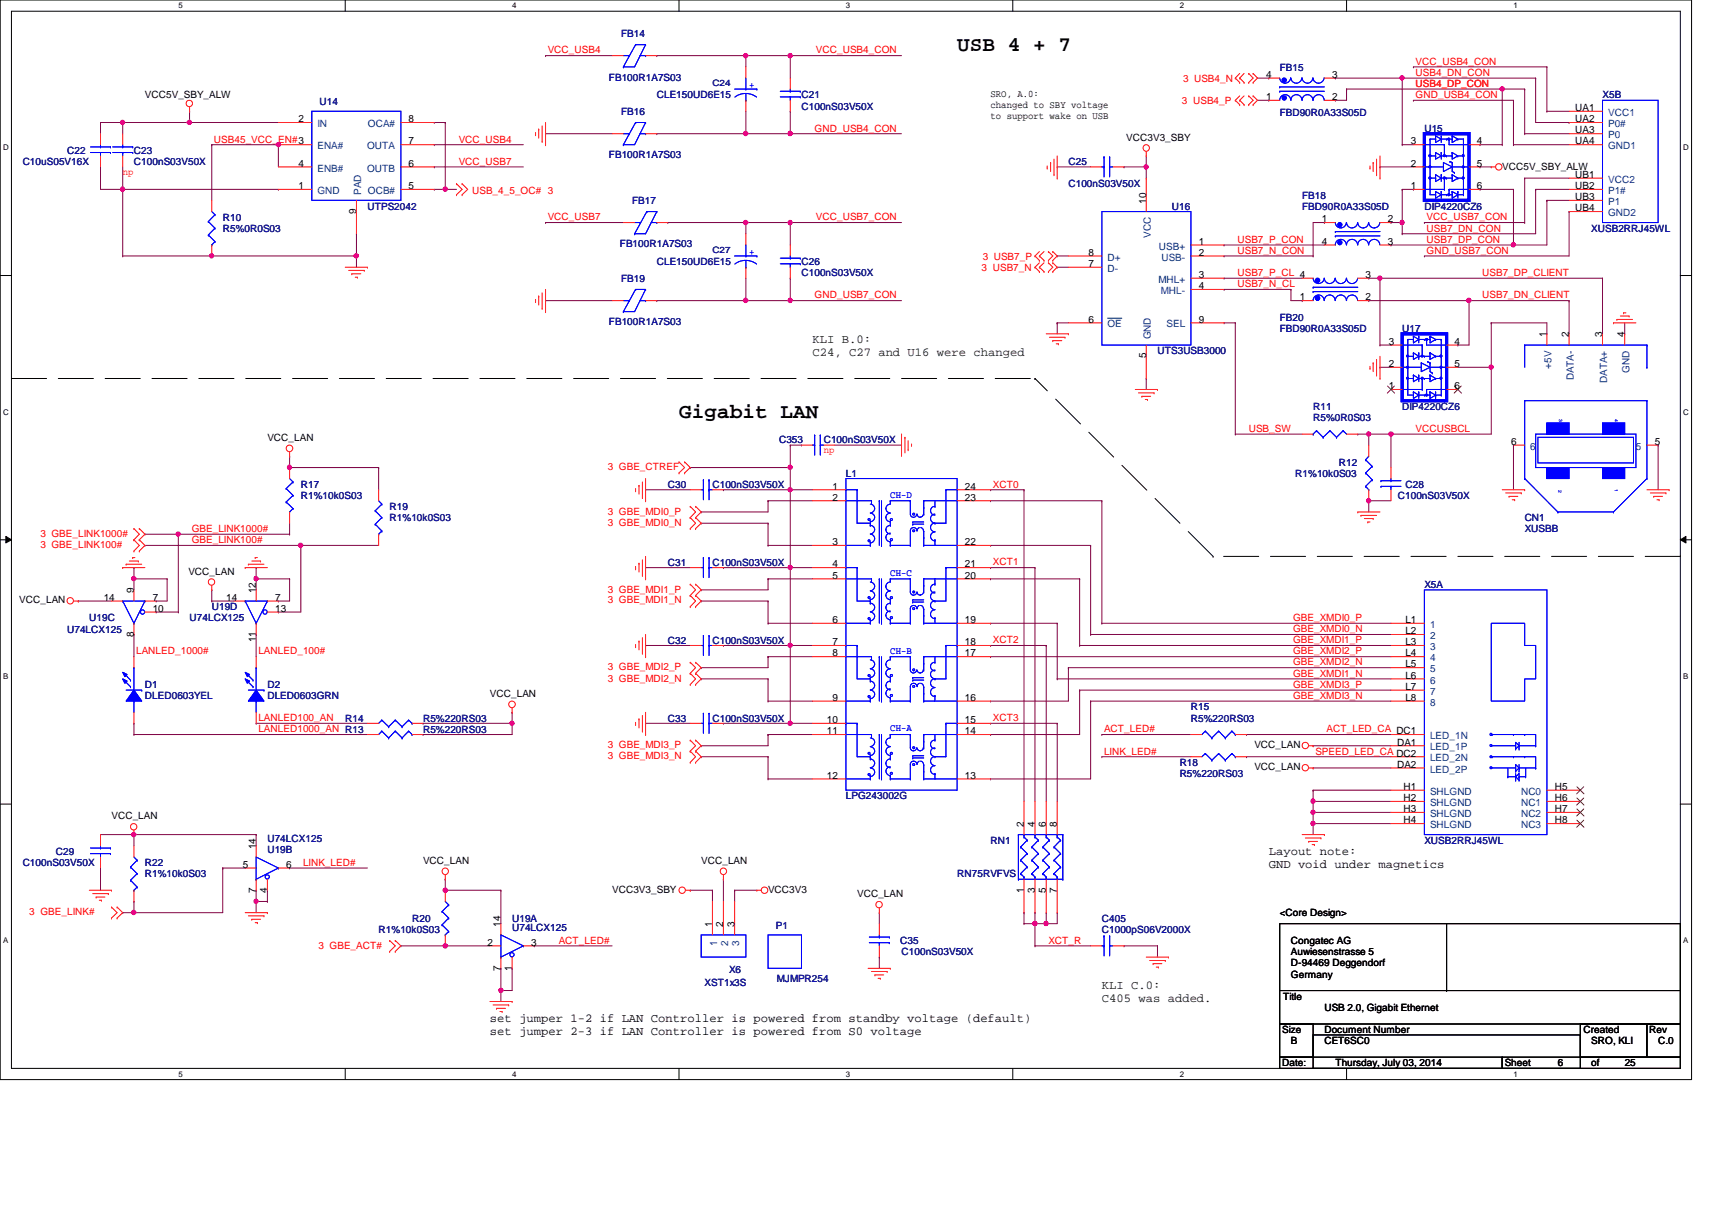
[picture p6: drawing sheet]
<svg xmlns="http://www.w3.org/2000/svg" width="297mm" height="210mm" viewBox="0 0 297 210" stroke-linecap="round" stroke-linejoin="round" font-family="sans-serif">
<defs><g id="words">
<g font-size="3.6">
<text x="166.1" y="8.8">USB 4 + 7</text>
<text x="117.8" y="72.5">Gigabit LAN</text>
</g>
<g font-size="2.1" fill="#004000">
<text x="141" y="59.6">KLI B.0:</text>
<text x="141" y="61.8">C24, C27 and U16 were changed</text>
<text x="191.2" y="171.5">KLI C.0:</text>
<text x="191.2" y="173.8">C405 was added.</text>
</g>
<g font-size="2.1">
<text x="220.1" y="148.4">Layout note:</text>
<text x="220.1" y="150.6">GND void under magnetics</text>
<text x="85" y="177.3">set jumper 1-2 if LAN Controller is powered from standby voltage (default)</text>
<text x="85" y="179.6">set jumper 2-3 if LAN Controller is powered from S0 voltage</text>
</g>
<g font-size="1.7" fill="#f00">
<text x="95" y="9.3">VCC_USB4</text>
<text x="141.6" y="9.3">VCC_USB4_CON</text>
<text x="245.6" y="11.2">VCC_USB4_CON</text>
<text x="205.3" y="14.2">3 USB4_N</text>
<text x="245.6" y="17">GND_USB4_CON</text>
<text x="245.6" y="13.2">USB4_DN_CON</text>
<text x="245.6" y="15.1">USB4_DP_CON</text>
<text x="141.3" y="22.8">GND_USB4_CON</text>
<text x="205.1" y="18">3 USB4_P</text>
<text x="37.1" y="24.7">USB45_VCC_EN#3</text>
<text x="79.6" y="28.6">VCC_USB7</text>
<text x="79.6" y="24.7">VCC_USB4</text>
<text x="21.3" y="30.4">np</text>
<text x="81.9" y="33.7">USB_4_5_OC# 3</text>
<text x="95" y="38.2">VCC_USB7</text>
<text x="141.6" y="38.2">VCC_USB7_CON</text>
<text x="247.5" y="38.2">VCC_USB7_CON</text>
<text x="247.5" y="40.2">USB7_DN_CON</text>
<text x="170.3" y="47">3 USB7_N</text>
<text x="170.5" y="45">3 USB7_P</text>
<text x="214.7" y="42.1">USB7_P_CON</text>
<text x="214.7" y="44">USB7_N_CON</text>
<text x="214.7" y="47.9">USB7_P_CL 4</text>
<text x="247.5" y="44">GND_USB7_CON</text>
<text x="247.5" y="42.1">USB7_DP_CON</text>
<text x="257.2" y="47.9">USB7_DP_CLIENT</text>
<text x="141.3" y="51.8">GND_USB7_CON</text>
<text x="214.7" y="49.8">USB7_N_CL</text>
<text x="257.2" y="51.8">USB7_DN_CLIENT</text>
<text x="216.7" y="74.9">USB_SW</text>
<text x="245.6" y="74.9">VCCUSBCL</text>
<text x="105.4" y="81.5">3 GBE_CTREF</text>
<text x="142.9" y="78.6">np</text>
<text x="105.4" y="89.3">3 GBE_MDI0_P</text>
<text x="172.3" y="84.6">XCT0</text>
<text x="7" y="95">3 GBE_LINK100#</text>
<text x="7" y="93.1">3 GBE_LINK1000#</text>
<text x="33.3" y="94.2">GBE_LINK100#</text>
<text x="33.3" y="92.3">GBE_LINK1000#</text>
<text x="105.4" y="91.2">3 GBE_MDI0_N</text>
<text x="172.3" y="98.1">XCT1</text>
<text x="105.4" y="102.8">3 GBE_MDI1_P</text>
<text x="105.4" y="104.7">3 GBE_MDI1_N</text>
<text x="224.4" y="107.7">GBE_XMDI0_P</text>
<text x="23.6" y="113.5">LANLED_1000#</text>
<text x="44.8" y="113.5">LANLED_100#</text>
<text x="172.3" y="111.6">XCT2</text>
<text x="224.4" y="111.6">GBE_XMDI1_P</text>
<text x="224.4" y="109.7">GBE_XMDI0_N</text>
<text x="224.4" y="113.5">GBE_XMDI2_P</text>
<text x="105.4" y="116.3">3 GBE_MDI2_P</text>
<text x="105.4" y="118.2">3 GBE_MDI2_N</text>
<text x="224.4" y="119.3">GBE_XMDI3_P</text>
<text x="224.4" y="117.4">GBE_XMDI1_N</text>
<text x="224.4" y="115.4">GBE_XMDI2_N</text>
<text x="44.8" y="125.1">LANLED100_AN</text>
<text x="172.3" y="125.1">XCT3</text>
<text x="224.4" y="121.2">GBE_XMDI3_N</text>
<text x="44.8" y="127">LANLED1000_AN R13</text>
<text x="105.4" y="129.8">3 GBE_MDI3_P</text>
<text x="105.4" y="131.7">3 GBE_MDI3_N</text>
<text x="191.6" y="127">ACT_LED#</text>
<text x="191.6" y="130.9">LINK_LED#</text>
<text x="228.2" y="130.9">SPEED_LED_CA DC2</text>
<text x="230.2" y="127">ACT_LED_CA DC1</text>
<text x="52.6" y="150.2">LINK_LED#</text>
<text x="5.1" y="158.7">3 GBE_LINK#</text>
<text x="55.3" y="164.5">3 GBE_ACT#</text>
<text x="96.9" y="163.7">ACT_LED#</text>
<text x="181.9" y="163.7">XCT_R</text>
</g>
<g font-size="1.7" fill="#000080">
<text x="107.8" y="6.4">FB14</text>
<text x="105.7" y="14">FB100R1A7S03</text>
<text x="114" y="17.1">CLE150UD6E15</text>
<text x="139.1" y="17.1">C21</text>
<text x="222" y="12.2">FB15</text>
<text x="278" y="17.1">X5B</text>
<text x="55.5" y="18.2">U14</text>
<text x="107.8" y="20">FB16</text>
<text x="139.1" y="19">C100nS03V50X</text>
<text x="222" y="20.2">FBD90R0A33S05D</text>
<text x="247.1" y="22.9">U15</text>
<text x="3.9" y="28.7">C10uS05V16X</text>
<text x="11.6" y="26.7">C22</text>
<text x="23.2" y="26.7">C23</text>
<text x="23.2" y="28.7">C100nS03V50X</text>
<text x="105.7" y="27.5">FB100R1A7S03</text>
<text x="185.4" y="28.7">C25</text>
<text x="109.7" y="35.4">FB17</text>
<text x="185.4" y="32.5">C100nS03V50X</text>
<text x="225.9" y="34.5">FB18</text>
<text x="38.6" y="38.3">R10</text>
<text x="38.6" y="40.2">R5%0R0S03</text>
<text x="63.8" y="36.4">UTPS2042</text>
<text x="203.3" y="36.4">U16</text>
<text x="225.9" y="36.4">FBD90R0A33S05D</text>
<text x="247.1" y="36.4">DIP4220CZ6</text>
<text x="276.1" y="40.2">XUSB2RRJ45WL</text>
<text x="107.6" y="42.9">FB100R1A7S03</text>
<text x="114" y="46">CLE150UD6E15</text>
<text x="139.1" y="46">C26</text>
<text x="139.1" y="48">C100nS03V50X</text>
<text x="107.8" y="48.9">FB19</text>
<text x="105.7" y="56.4">FB100R1A7S03</text>
<text x="222" y="55.7">FB20</text>
<text x="222" y="57.6">FBD90R0A33S05D</text>
<text x="243.3" y="57.6">U17</text>
<text x="200.8" y="61.5">UTS3USB3000</text>
<text x="227.8" y="71.1">R11</text>
<text x="243.3" y="71.1">DIP4220CZ6</text>
<text x="135.2" y="76.9">C353</text>
<text x="142.9" y="76.9">C100nS03V50X</text>
<text x="227.8" y="73.1">R5%0R0S03</text>
<text x="146.8" y="82.7">L1</text>
<text x="224.7" y="82.7">R1%10k0S03</text>
<text x="232.3" y="80.8">R12</text>
<text x="52.2" y="84.6">R17</text>
<text x="52.2" y="86.6">R1%10k0S03</text>
<text x="67.6" y="88.5">R19</text>
<text x="115.9" y="84.6">C30</text>
<text x="123.6" y="84.6">C100nS03V50X</text>
<text x="242.5" y="86.6">C100nS03V50X</text>
<text x="243.9" y="84.6">C28</text>
<text x="67.6" y="90.4">R1%10k0S03</text>
<text x="264.5" y="90.4">CN1</text>
<text x="264.5" y="92.4">XUSBB</text>
<text x="115.9" y="98.1">C31</text>
<text x="123.6" y="98.1">C100nS03V50X</text>
<text x="15.5" y="107.8">U19C</text>
<text x="32.9" y="107.8">U74LCX125</text>
<text x="36.7" y="105.9">U19D</text>
<text x="247.1" y="102">X5A</text>
<text x="11.6" y="109.7">U74LCX125</text>
<text x="115.9" y="111.7">C32</text>
<text x="123.6" y="111.7">C100nS03V50X</text>
<text x="25.1" y="119.4">D1</text>
<text x="46.4" y="119.4">D2</text>
<text x="25.1" y="121.3">DLED0603YEL</text>
<text x="46.4" y="121.3">DLED0603GRN</text>
<text x="59.9" y="125.2">R14</text>
<text x="73.4" y="125.2">R5%220RS03</text>
<text x="115.9" y="125.2">C33</text>
<text x="123.6" y="125.2">C100nS03V50X</text>
<text x="206.6" y="123.2">R15</text>
<text x="206.6" y="125.2">R5%220RS03</text>
<text x="73.4" y="127.1">R5%220RS03</text>
<text x="204.7" y="132.9">R18</text>
<text x="204.7" y="134.8">R5%220RS03</text>
<text x="146.8" y="138.7">LPG243002G</text>
<text x="9.7" y="148.3">C29</text>
<text x="46.4" y="148">U19B</text>
<text x="46.4" y="146">U74LCX125</text>
<text x="171.9" y="146.4">RN1</text>
<text x="247.1" y="146.4">XUSB2RRJ45WL</text>
<text x="3.9" y="150.3">C100nS03V50X</text>
<text x="25.1" y="150.3">R22</text>
<text x="25.1" y="152.2">R1%10k0S03</text>
<text x="166.1" y="152.2">RN75RVFVS</text>
<text x="65.7" y="161.8">R1%10k0S03</text>
<text x="71.5" y="159.9">R20</text>
<text x="88.9" y="159.9">U19A</text>
<text x="88.9" y="161.5">U74LCX125</text>
<text x="134.6" y="161.1">P1</text>
<text x="191.2" y="159.9">C405</text>
<text x="191.2" y="161.8">C1000pS06V2000X</text>
<text x="156.2" y="163.8">C35</text>
<text x="156.4" y="165.7">C100nS03V50X</text>
<text x="122.3" y="171.1">XST1x3S</text>
<text x="126.5" y="168.8">X6</text>
<text x="134.8" y="170.3">MJMPR254</text>
</g>
<g font-size="1.7">
<text x="25.1" y="17.1">VCC5V_SBY_ALW</text>
<text x="171.9" y="16.8">SRO, A.0:</text>
<text x="219.7" y="17.4">1</text>
<text x="219.7" y="13.5">4</text>
<text x="231.1" y="13.5">3</text>
<text x="231.1" y="17.4">2</text>
<text x="51.8" y="21.2">2</text>
<text x="70.9" y="21.2">8</text>
<text x="171.9" y="18.7">changed to SBY voltage</text>
<text x="171.9" y="20.6">to support wake on USB</text>
<text x="273.3" y="19.3">UA1</text>
<text x="273.3" y="21.2">UA2</text>
<text x="273.3" y="23.2">UA3</text>
<text x="51.8" y="28.9">4</text>
<text x="70.9" y="25.1">7</text>
<text x="70.9" y="28.9">6</text>
<text x="195.4" y="24.4">VCC3V3_SBY</text>
<text x="244.8" y="28.9">2</text>
<text x="244.8" y="25.1">3</text>
<text x="256.2" y="25.1">4</text>
<text x="256.2" y="28.9">5</text>
<text x="260.6" y="29.4">VCC5V_SBY_ALW</text>
<text x="273.3" y="25.1">UA4</text>
<text x="51.8" y="32.8">1</text>
<text x="70.9" y="32.8">5</text>
<text x="198.8" y="35.3" transform="rotate(-90 198.8 35.3)">10</text>
<text x="244.8" y="32.8">1</text>
<text x="256.2" y="32.8">6</text>
<text x="273.3" y="30.9">UB1</text>
<text x="273.3" y="32.8">UB2</text>
<text x="273.3" y="34.7">UB3</text>
<text x="61.8" y="37.1" transform="rotate(-90 61.8 37.1)">9</text>
<text x="229.4" y="38.6">1</text>
<text x="240.8" y="38.6">2</text>
<text x="273.3" y="36.7">UB4</text>
<text x="188.8" y="46.3">7</text>
<text x="188.8" y="44.4">8</text>
<text x="208" y="42.5">1</text>
<text x="208" y="44.4">2</text>
<text x="229.4" y="42.5">4</text>
<text x="240.8" y="42.5">3</text>
<text x="208" y="48.2">3</text>
<text x="208" y="50.2">4</text>
<text x="225.5" y="52.1">1</text>
<text x="236.9" y="48.2">3</text>
<text x="236.9" y="52.1">2</text>
<text x="188.8" y="56">6</text>
<text x="208" y="56">9</text>
<text x="241" y="59.8">3</text>
<text x="252.3" y="59.8">4</text>
<text x="268.3" y="58.5" transform="rotate(-90 268.3 58.5)">1</text>
<text x="272.2" y="58.5" transform="rotate(-90 272.2 58.5)">2</text>
<text x="278" y="58.5" transform="rotate(-90 278 58.5)">3</text>
<text x="281.9" y="58.5" transform="rotate(-90 281.9 58.5)">4</text>
<text x="198.8" y="62.2" transform="rotate(-90 198.8 62.2)">5</text>
<text x="241" y="63.7">2</text>
<text x="252.3" y="63.7">5</text>
<text x="241" y="67.5">1</text>
<text x="252.3" y="67.5">6</text>
<text x="46.4" y="76.5">VCC_LAN</text>
<text x="262.2" y="77.2">6</text>
<text x="287.1" y="77.2">5</text>
<text x="144.4" y="84.9">1</text>
<text x="144.4" y="86.8">2</text>
<text x="167.4" y="86.8">23</text>
<text x="167.4" y="84.9">24</text>
<text x="144.4" y="94.6">3</text>
<text x="167.4" y="94.6">22</text>
<text x="32.7" y="99.7">VCC_LAN</text>
<text x="144.4" y="98.4">4</text>
<text x="144.4" y="100.4">5</text>
<text x="167.4" y="100.4">20</text>
<text x="167.4" y="98.4">21</text>
<text x="3.3" y="104.7">VCC_LAN</text>
<text x="18" y="104.2">14</text>
<text x="23.2" y="102.9" transform="rotate(-90 23.2 102.9)">9</text>
<text x="26.5" y="106.1">10</text>
<text x="26.5" y="104.2">7</text>
<text x="39.2" y="104.2">14</text>
<text x="44.4" y="102.9" transform="rotate(-90 44.4 102.9)">12</text>
<text x="47.7" y="106.1">13</text>
<text x="47.7" y="104.2">7</text>
<text x="23.2" y="110.4" transform="rotate(-90 23.2 110.4)">8</text>
<text x="44.4" y="111.4" transform="rotate(-90 44.4 111.4)">11</text>
<text x="144.4" y="108.1">6</text>
<text x="144.4" y="113.9">8</text>
<text x="144.4" y="111.9">7</text>
<text x="167.4" y="113.9">17</text>
<text x="167.4" y="111.9">18</text>
<text x="167.4" y="108.1">19</text>
<text x="243.8" y="108.1">L1</text>
<text x="243.8" y="110">L2</text>
<text x="243.8" y="111.9">L3</text>
<text x="243.8" y="113.9">L4</text>
<text x="243.8" y="115.8">L5</text>
<text x="243.8" y="117.7">L6</text>
<text x="243.8" y="119.7">L7</text>
<text x="85" y="120.9">VCC_LAN</text>
<text x="143.5" y="125.4">10</text>
<text x="144.4" y="121.6">9</text>
<text x="167.4" y="121.6">16</text>
<text x="167.4" y="125.4">15</text>
<text x="243.8" y="121.6">L8</text>
<text x="143.5" y="127.4">11</text>
<text x="167.4" y="127.4">14</text>
<text x="217.6" y="129.8">VCC_LAN</text>
<text x="242.4" y="129.3">DA1</text>
<text x="143.5" y="135.1">12</text>
<text x="167.4" y="135.1">13</text>
<text x="217.6" y="133.6">VCC_LAN</text>
<text x="242.4" y="133.2">DA2</text>
<text x="243.5" y="137">H1</text>
<text x="269.7" y="137">H5</text>
<text x="19.3" y="142.2">VCC_LAN</text>
<text x="177.6" y="143.4" transform="rotate(-90 177.6 143.4)">2</text>
<text x="179.5" y="143.4" transform="rotate(-90 179.5 143.4)">4</text>
<text x="181.5" y="143.4" transform="rotate(-90 181.5 143.4)">6</text>
<text x="183.4" y="143.4" transform="rotate(-90 183.4 143.4)">8</text>
<text x="243.5" y="139">H2</text>
<text x="243.5" y="140.9">H3</text>
<text x="243.5" y="142.8">H4</text>
<text x="269.7" y="139">H6</text>
<text x="269.7" y="140.9">H7</text>
<text x="269.7" y="142.8">H8</text>
<text x="44.4" y="147.3" transform="rotate(-90 44.4 147.3)">14</text>
<text x="73.4" y="149.9">VCC_LAN</text>
<text x="121.7" y="149.9">VCC_LAN</text>
<text x="42.1" y="150.5">5</text>
<text x="44.4" y="154.9" transform="rotate(-90 44.4 154.9)">7</text>
<text x="46.4" y="154.9" transform="rotate(-90 46.4 154.9)">4</text>
<text x="49.7" y="150.5">6</text>
<text x="106.2" y="154.9">VCC3V3_SBY</text>
<text x="133.3" y="154.9">VCC3V3</text>
<text x="148.7" y="155.7">VCC_LAN</text>
<text x="177.6" y="154.9" transform="rotate(-90 177.6 154.9)">1</text>
<text x="179.5" y="154.9" transform="rotate(-90 179.5 154.9)">3</text>
<text x="181.5" y="154.9" transform="rotate(-90 181.5 154.9)">5</text>
<text x="183.4" y="154.9" transform="rotate(-90 183.4 154.9)">7</text>
<text x="86.9" y="160.8" transform="rotate(-90 86.9 160.8)">14</text>
<text x="123.6" y="160.8" transform="rotate(-90 123.6 160.8)">1</text>
<text x="125.5" y="160.8" transform="rotate(-90 125.5 160.8)">2</text>
<text x="127.4" y="160.8" transform="rotate(-90 127.4 160.8)">3</text>
<text x="222" y="159">&lt;Core Design&gt;</text>
<text x="84.6" y="164">2</text>
<text x="92.2" y="164">3</text>
<text x="224" y="163.8">Congatec AG</text>
<text x="224" y="165.7">Auwiesenstrasse 5</text>
<text x="224" y="167.6">D-94469 Deggendorf</text>
<text x="86.9" y="168.4" transform="rotate(-90 86.9 168.4)">7</text>
<text x="88.8" y="168.4" transform="rotate(-90 88.8 168.4)">1</text>
<text x="222.6" y="173.4">Title</text>
<text x="224" y="169.6">Germany</text>
<text x="222.5" y="179.2">Size</text>
<text x="229.8" y="179.2">Document Number</text>
<text x="229.8" y="175.3">USB 2.0, Gigabit Ethernet</text>
<text x="274.7" y="179.2">Created</text>
<text x="286.1" y="179.2">Rev</text>
<text x="222.5" y="185">Date:</text>
<text x="224" y="181.1">B</text>
<text x="229.8" y="181.1">CET6SC0</text>
<text x="231.7" y="185">Thursday, July 03, 2014</text>
<text x="261.1" y="185">Sheet</text>
<text x="270.3" y="185">6</text>
<text x="276.1" y="181.1">SRO, KLI</text>
<text x="276.1" y="185">of</text>
<text x="281.9" y="185">25</text>
<text x="287.7" y="181.1">C.0</text>
</g>
<g font-size="1.7" fill="#00f">
<text x="130" y="15.3">+</text>
<text x="130" y="44.3">+</text>
<text x="154.5" y="86.4">CH-D</text>
<text x="154.5" y="99.9">CH-C</text>
<text x="154.5" y="113.4">CH-B</text>
<text x="154.5" y="126.9">CH-A</text>
</g>
<g font-size="1.7" fill="#004080">
<text x="55.1" y="22.1">IN</text>
<text x="63.8" y="22.1">OCA#</text>
<text x="279" y="20.1">VCC1</text>
<text x="279" y="22.1">P0#</text>
<text x="55.1" y="25.9">ENA#</text>
<text x="55.1" y="29.8">ENB#</text>
<text x="63.7" y="25.9">OUTA</text>
<text x="63.7" y="29.8">OUTB</text>
<text x="279" y="24">P0</text>
<text x="279" y="25.9">GND1</text>
<text x="55.1" y="33.7">GND</text>
<text x="62.7" y="33.8" transform="rotate(-90 62.7 33.8)">PAD</text>
<text x="63.8" y="33.7">OCB#</text>
<text x="279" y="31.7">VCC2</text>
<text x="279" y="33.7">P1#</text>
<text x="279" y="35.6">P1</text>
<text x="199.7" y="41.3" transform="rotate(-90 199.7 41.3)">VCC</text>
<text x="279" y="37.5">GND2</text>
<text x="192.1" y="47.2">D-</text>
<text x="192.1" y="45.2">D+</text>
<text x="201.1" y="43.3">USB+</text>
<text x="201.5" y="45.2">USB-</text>
<text x="201" y="49.1">MHL+</text>
<text x="201.4" y="51">MHL-</text>
<text x="192.1" y="56.8">OE</text>
<text x="199.7" y="58.9" transform="rotate(-90 199.7 58.9)">GND</text>
<text x="202.4" y="56.8">SEL</text>
<text x="269.2" y="64" transform="rotate(-90 269.2 64)">+5V</text>
<text x="273" y="66" transform="rotate(-90 273 66)">DATA-</text>
<text x="282.7" y="64.6" transform="rotate(-90 282.7 64.6)">GND</text>
<text x="278.8" y="66.4" transform="rotate(-90 278.8 66.4)">DATA+</text>
<text x="265.5" y="78">6</text>
<text x="283.8" y="78">5</text>
<text x="248.1" y="108.9">1</text>
<text x="248.1" y="110.9">2</text>
<text x="248.1" y="112.8">3</text>
<text x="248.1" y="114.7">4</text>
<text x="248.1" y="116.6">5</text>
<text x="248.1" y="118.6">6</text>
<text x="248.1" y="120.5">7</text>
<text x="248.1" y="122.4">8</text>
<text x="248.1" y="128.2">LED_1N</text>
<text x="248.1" y="130.2">LED_1P</text>
<text x="248.1" y="134">LED_2P</text>
<text x="248.1" y="137.9">SHLGND</text>
<text x="248.1" y="132.1">LED_2N</text>
<text x="263.9" y="137.9">NC0</text>
<text x="248.1" y="139.8">SHLGND</text>
<text x="248.1" y="141.7">SHLGND</text>
<text x="248.1" y="143.7">SHLGND</text>
<text x="263.9" y="139.8">NC1</text>
<text x="263.9" y="141.7">NC2</text>
<text x="263.9" y="143.7">NC3</text>
<text x="124.4" y="164.1" transform="rotate(-90 124.4 164.1)">1</text>
<text x="126.3" y="164.1" transform="rotate(-90 126.3 164.1)">2</text>
<text x="128.3" y="164.1" transform="rotate(-90 128.3 164.1)">3</text>
</g>
<g font-size="1.5" fill="#000080">
<text x="123.6" y="14.9">C24</text>
<text x="123.6" y="43.9">C27</text>
</g>
<g font-size="1.4">
<text x="30.9" y="1.4">5</text>
<text x="88.9" y="1.4">4</text>
<text x="146.8" y="1.4">3</text>
<text x="204.7" y="1.4">2</text>
<text x="262.6" y="1.4">1</text>
<text x=".5" y="26.1">D</text>
<text x="292.1" y="26.1">D</text>
<text x=".5" y="71.9">C</text>
<text x="292.1" y="71.9">C</text>
<text x=".5" y="117.8">B</text>
<text x="292.1" y="117.8">B</text>
<text x=".5" y="163.6">A</text>
<text x="292.1" y="163.6">A</text>
<text x="30.9" y="186.8">5</text>
<text x="88.9" y="186.8">4</text>
<text x="146.8" y="186.8">3</text>
<text x="204.7" y="186.8">2</text>
<text x="262.6" y="186.8">1</text>
</g>
<g font-size=".8" fill="#00f">
<text x="270.5" y="72.6" transform="rotate(90 270.5 72.6)">3</text>
<text x="280.2" y="72.6" transform="rotate(90 280.2 72.6)">4</text>
<text x="270.4" y="85" transform="rotate(90 270.4 85)">2</text>
<text x="280.2" y="84.8" transform="rotate(90 280.2 84.8)">1</text>
</g>
</g></defs>
<path d="M0 0h293.5v187.3h-293.5zM2 1.9h289.5v183.4h-289.5z" fill="none" stroke="#000" stroke-width=".17"/>
<g fill="#fff">
<path d="M30.9 .2h.8v1.5h-.8z"/>
<path d="M30.9 185.5h.8v1.6h-.8z"/>
</g>
<path d="M59.9 0v1.9M59.9 185.3v2" fill="none" stroke="#000" stroke-width=".17"/>
<g fill="#fff">
<path d="M88.9 .2h.7v1.5h-.7z"/>
<path d="M88.9 185.5h.7v1.6h-.7z"/>
</g>
<path d="M117.8 0v1.9M117.8 185.3v2" fill="none" stroke="#000" stroke-width=".17"/>
<g fill="#fff">
<path d="M146.8 .2h.7v1.5h-.7z"/>
<path d="M146.8 185.5h.7v1.6h-.7z"/>
</g>
<path d="M175.7 0v1.9M175.7 185.3v2" fill="none" stroke="#000" stroke-width=".17"/>
<g fill="#fff">
<path d="M204.7 .2h.7v1.5h-.7z"/>
<path d="M204.7 185.5h.7v1.6h-.7z"/>
</g>
<path d="M233.6 0v1.9M233.6 185.3v2" fill="none" stroke="#000" stroke-width=".17"/>
<g fill="#fff">
<path d="M262.6 .2h.8v1.5h-.8z"/>
<path d="M262.6 185.5h.8v1.6h-.8z"/>
<path d="M.5 24.8h1v1.6h-1z"/>
<path d="M292.1 24.8h.9v1.6h-.9z"/>
<path d="M.5 70.7h1v1.5h-1z"/>
<path d="M292.1 70.7h.9v1.5h-.9z"/>
</g>
<path d="M0 47.8h2M291.5 47.8h2" fill="none" stroke="#000" stroke-width=".17"/>
<g fill="#fff">
<path d="M.5 116.5h.9v1.6h-.9z"/>
<path d="M292.1 116.5h.8v1.6h-.8z"/>
</g>
<path d="M0 93.6h2M1 93l1 .6-1 .6zM291.5 93.6l1-.6v1.2zM291.5 93.6h2" fill="none" stroke="#000" stroke-width=".17"/>
<path d="M1 93l1 .6-1 .6zM291.5 93.6l1-.6v1.2z" fill="#000"/>
<g fill="#fff">
<path d="M.5 162.4h.9v1.5h-.9z"/>
<path d="M292.1 162.4h.8v1.5h-.8z"/>
</g>
<path d="M0 139.5h2M291.5 139.5h2" fill="none" stroke="#000" stroke-width=".17"/>
<g fill="none" stroke="#800040" stroke-width=".17">
<path d="M137.1 9.7h.1M137.1 9.7h19.3M75.3 29h.1M75.3 25.1h.1M75.3 29h15.5M75.3 25.1h15.5M129.4 38.6h.1M129.4 38.6h7.7M137.1 38.6h.1M137.1 38.6v3.9M94.7 52.2h.1M94.7 52.2h11.5"/>
<path d="M129.4 52.2h.1M137.1 48.3h.1M137.1 48.3v3.9h-7.7"/>
</g>
<circle cx="137.1" cy="9.6" r=".38" fill="#f0f"/>
<circle cx="137.1" cy="9.6" r=".38" fill="none" stroke="#f0f" stroke-width=".17"/>
<path d="M137.1 23.2h.1M137.1 23.2h19.3" fill="none" stroke="#800040" stroke-width=".17"/>
<circle cx="137.1" cy="23.2" r=".38" fill="#f0f"/>
<circle cx="137.1" cy="23.2" r=".38" fill="none" stroke="#f0f" stroke-width=".17"/>
<path d="M137.1 52.2h.1M137.1 52.2h19.3" fill="none" stroke="#800040" stroke-width=".17"/>
<circle cx="137.1" cy="52.1" r=".38" fill="#f0f"/>
<circle cx="137.1" cy="52.1" r=".38" fill="none" stroke="#f0f" stroke-width=".17"/>
<path d="M137.1 38.6h.1M137.1 38.6h19.3" fill="none" stroke="#800040" stroke-width=".17"/>
<circle cx="137.1" cy="38.6" r=".38" fill="#f0f"/>
<circle cx="137.1" cy="38.6" r=".38" fill="none" stroke="#f0f" stroke-width=".17"/>
<g fill="none" stroke="#800040" stroke-width=".17">
<path d="M129.4 9.7h.1M129.4 9.7h7.7M137.1 9.7h.1M137.1 19.3h.1M137.1 19.3v3.9h-7.7M137.1 9.7v3.8M245.2 11.6h.1M245.2 11.6h23.2M129.4 23.2h.1M262.6 25.1h.1M262.6 25.1h9.6M264.5 30.9h.1"/>
<path d="M264.5 30.9h7.7M227.8 137.1h.1M227.8 137.1v1.9M119.8 154.4h.1M119.8 154.4h3.8M123.6 154.4h.1M123.6 154.4v2M127.5 154.4h.1M127.5 154.4h3.8M127.5 154.4v2M152.6 158.3h.1M152.6 158.3v1.9"/>
<path d="M227.8 140.9h.1M227.8 140.9v2M152.6 166h.1M152.6 166v2"/>
</g>
<circle cx="227.8" cy="142.8" r=".37" fill="#f0f"/>
<circle cx="227.8" cy="142.8" r=".37" fill="none" stroke="#f0f" stroke-width=".17"/>
<circle cx="227.8" cy="140.9" r=".37" fill="#f0f"/>
<circle cx="227.8" cy="140.9" r=".37" fill="none" stroke="#f0f" stroke-width=".17"/>
<g fill="none" stroke="#800040" stroke-width=".17">
<path d="M191.2 127.4h.1M191.2 127.4h15.4M216.3 127.4h.1M216.3 127.4h25M227.8 137.1h.1M227.8 139h.1M227.8 129.4h.1M227.8 137.1h13.5M227.8 139h13.5M227.8 129.4h13.5M17.4 150.6h.1M17.4 150.6v3.8"/>
<path d="M23.2 144.8h.1M23.2 144.8h21.2M227.8 142.9h.1M227.8 140.9h.1M227.8 142.9h13.5M227.8 140.9h13.5"/>
</g>
<circle cx="23.2" cy="144.8" r=".38" fill="#f0f"/>
<circle cx="23.2" cy="144.8" r=".38" fill="none" stroke="#f0f" stroke-width=".17"/>
<g fill="none" stroke="#800040" stroke-width=".17">
<path d="M30.9 92.7v13.5M52.2 94.6h.1M52.2 94.6v11.6h-3.9M27.1 106.2h.1M27.1 106.2h3.8M30.9 106.2h.1M48.3 106.2h.1M191.2 131.3h.1M191.2 131.3h15.4M216.3 131.3h.1M216.3 131.3h25M227.8 133.2h.1"/>
<path d="M227.8 133.2h13.5"/>
</g>
<circle cx="30.9" cy="92.6" r=".37" fill="#f0f"/>
<circle cx="30.9" cy="92.6" r=".37" fill="none" stroke="#f0f" stroke-width=".17"/>
<path d="M73.4 125.5h.1M73.4 125.5h15.5M88.9 125.5h.1M88.9 125.5v1.9" fill="none" stroke="#800040" stroke-width=".17"/>
<circle cx="88.8" cy="125.5" r=".38" fill="#f0f"/>
<circle cx="88.8" cy="125.5" r=".38" fill="none" stroke="#f0f" stroke-width=".17"/>
<g fill="none" stroke="#800040" stroke-width=".17">
<path d="M171.9 94.6h.1M171.9 86.9h.1M171.9 94.6h17.3M171.9 86.9h19.3M189.2 94.6h.1M189.2 94.6v15.5M191.2 86.9h.1M191.2 86.9v21.2M23.2 110.1h.1M23.2 110.1v3.8M44.4 110.1h.1M44.4 110.1v3.8"/>
<path d="M171.9 108.1h.1M171.9 100.4h.1M171.9 113.9h.1M171.9 112h.1M171.9 108.1h11.5M171.9 100.4h15.4M171.9 112h9.6M171.9 113.9h69.4M183.4 108.1h.1M183.4 117.8h.1M183.4 108.1v9.7M183.4 117.8h57.9"/>
<path d="M185.4 115.8h.1M185.4 115.8v5.8h-13.5M185.4 115.8h55.9M187.3 119.7h.1M187.3 100.4h.1M187.3 112h.1M187.3 119.7v7.7h-15.4M187.3 100.4v11.6M187.3 119.7h54M187.3 112h54M189.2 110.1h.1M189.2 110.1h52.1"/>
<path d="M191.2 108.1h.1M191.2 108.1h50.1M23.2 125.5h.1M23.2 127.4h.1M23.2 127.4h40.6M23.2 125.5v1.9M44.4 125.5h.1M44.4 125.5h19.4M73.4 127.4h.1M73.4 127.4h15.5M88.9 123.6h.1M88.9 123.6v1.9"/>
<path d="M171.9 135.1h.1M171.9 127.4h.1M171.9 121.6h.1M171.9 125.5h.1M171.9 125.5h11.5M189.2 121.6h.1M189.2 121.6v13.5h-17.3M189.2 121.6h52.1M177.7 158.3h.1M177.7 158.3v1.9M179.6 158.3h.1M179.6 158.3v5.8"/>
<path d="M177.7 160.2h.1M177.7 160.2h1.9M179.6 160.2h.1"/>
</g>
<circle cx="179.5" cy="160.2" r=".37" fill="#f0f"/>
<circle cx="179.5" cy="160.2" r=".37" fill="none" stroke="#f0f" stroke-width=".17"/>
<path d="M119.8 81.1h.1M119.8 81.1h17.3M137.1 85h.1M137.1 85v13.5M183.4 158.3h.1M183.4 158.3v1.9h-1.9M181.5 160.2h.1M195 164.1h.1M195 164.1h5.8" fill="none" stroke="#800040" stroke-width=".17"/>
<circle cx="137.1" cy="84.9" r=".37" fill="#f0f"/>
<circle cx="137.1" cy="84.9" r=".37" fill="none" stroke="#f0f" stroke-width=".17"/>
<path d="M137.1 98.5h.1M137.1 85h.1M137.1 98.5h3.9M137.1 85h3.9M137.1 98.5v13.5" fill="none" stroke="#800040" stroke-width=".17"/>
<circle cx="137.1" cy="111.9" r=".37" fill="#f0f"/>
<circle cx="137.1" cy="111.9" r=".37" fill="none" stroke="#f0f" stroke-width=".17"/>
<circle cx="137.1" cy="98.4" r=".37" fill="#f0f"/>
<circle cx="137.1" cy="98.4" r=".37" fill="none" stroke="#f0f" stroke-width=".17"/>
<path d="M137.1 112h.1M137.1 112h3.9M137.1 112v13.5" fill="none" stroke="#800040" stroke-width=".17"/>
<circle cx="137.1" cy="125.5" r=".38" fill="#f0f"/>
<circle cx="137.1" cy="125.5" r=".38" fill="none" stroke="#f0f" stroke-width=".17"/>
<g fill="none" stroke="#800040" stroke-width=".17">
<path d="M195 29h.1M195 29h3.9M198.9 29h.1M198.9 27.1v1.9M229.8 38.6h.1M229.8 38.6h-2v5.8M212.4 42.5h.1M212.4 44.4h.1M212.4 42.5h17.4M212.4 44.4h15.4M227.8 44.4h.1M112 98.5h.1"/>
<path d="M112 85h.1M112 98.5h7.8M112 85h7.8M121.7 90.8h.1M121.7 88.8h.1M121.7 90.8h11.6M125.5 98.5h.1M125.5 98.5h11.6M133.3 94.6h.1M133.3 90.8h.1M133.3 86.9h.1M133.3 94.6h7.7"/>
<path d="M133.3 86.9v1.9h-11.6M133.3 90.8v3.8M133.3 86.9h7.7M112 112h.1M112 112h7.8M121.7 104.3h.1M121.7 102.3h.1M121.7 117.8h.1M121.7 115.8h.1M121.7 104.3h11.6M121.7 117.8h11.6M125.5 112h.1"/>
<path d="M125.5 112h11.6M133.3 108.1h.1M133.3 104.3h.1M133.3 100.4h.1M133.3 117.8h.1M133.3 113.9h.1M133.3 100.4v1.9h-11.6M133.3 104.3v3.8M133.3 113.9v1.9h-11.6M133.3 117.8v3.8M133.3 108.1h7.7M133.3 100.4h7.7"/>
<path d="M133.3 113.9h7.7M112 125.5h.1M112 125.5h7.8M121.7 129.4h.1M121.7 131.3h.1M121.7 131.3h11.6M133.3 121.6h.1M133.3 127.4h.1M133.3 131.3h.1M133.3 135.1h.1M133.3 127.4v2h-11.6M133.3 131.3v3.8"/>
<path d="M133.3 121.6h7.7M133.3 127.4h7.7M133.3 135.1h7.7M137.1 125.5h.1M137.1 125.5h3.9"/>
</g>
<circle cx="198.8" cy="29" r=".38" fill="#f0f"/>
<circle cx="198.8" cy="29" r=".38" fill="none" stroke="#f0f" stroke-width=".17"/>
<path d="M183.4 29h.1M183.4 29h5.8M198.9 65.7h.1M198.9 65.7v1.9M237.5 86.9h.1M237.5 86.9v1.9" fill="none" stroke="#800040" stroke-width=".17"/>
<circle cx="237.5" cy="86.9" r=".38" fill="#f0f"/>
<circle cx="237.5" cy="86.9" r=".38" fill="none" stroke="#f0f" stroke-width=".17"/>
<path d="M237.5 75.3h.1M237.5 75.3v1.9" fill="none" stroke="#800040" stroke-width=".17"/>
<circle cx="237.5" cy="75.3" r=".37" fill="#f0f"/>
<circle cx="237.5" cy="75.3" r=".37" fill="none" stroke="#f0f" stroke-width=".17"/>
<g fill="none" stroke="#800040" stroke-width=".17">
<path d="M245.2 17.4h.1M245.2 17.4h17.4M262.6 17.4h.1M262.6 17.4v7.7M264.5 15.5h.1M264.5 15.5v7.7M266.4 13.5h.1M266.4 13.5v7.8h5.8M268.4 11.6h.1M268.4 19.3h.1M268.4 11.6v7.7M268.4 19.3h3.8"/>
<path d="M264.5 23.2h.1M264.5 23.2h7.7M266.4 32.9h.1M266.4 32.9v7.7M266.4 32.9h5.8M268.4 34.8h.1M268.4 34.8v7.7h-5.8M272.2 21.3h.1M262.6 42.5h.1"/>
</g>
<circle cx="262.6" cy="42.5" r=".38" fill="#f0f"/>
<circle cx="262.6" cy="42.5" r=".38" fill="none" stroke="#f0f" stroke-width=".17"/>
<g fill="none" stroke="#800040" stroke-width=".17">
<path d="M243.3 13.5h.1M243.3 13.5h23.1M243.3 38.6h.1M243.3 38.6v2M247.1 38.6h.1M247.1 38.6h17.4M256.8 25.1h.1M256.8 25.1h3.8M264.5 38.6h.1M264.5 30.9v7.7M268.4 34.8h.1M268.4 34.8h3.8"/>
<path d="M272.2 36.7h.1M272.2 36.7v7.7h-25.1M247.1 44.4h.1"/>
</g>
<circle cx="243.2" cy="13.5" r=".38" fill="#f0f"/>
<circle cx="243.2" cy="13.5" r=".38" fill="none" stroke="#f0f" stroke-width=".17"/>
<path d="M260.6 15.5h.1M260.6 15.5h3.9M243.3 25.1h.1M243.3 25.1h1.9" fill="none" stroke="#800040" stroke-width=".17"/>
<circle cx="260.7" cy="15.4" r=".37" fill="#f0f"/>
<circle cx="260.7" cy="15.4" r=".37" fill="none" stroke="#f0f" stroke-width=".17"/>
<g fill="none" stroke="#800040" stroke-width=".17">
<path d="M218.2 13.5h1.9M218.2 17.4h1.9M220.1 13.5h.1M220.1 17.4h.1M239.4 29h.1M239.4 29h5.8M256.8 32.9h.1M256.8 32.9h5.8M262.6 32.9h.1M262.6 32.9v9.6h-21.3M241.3 42.5h.1M243.3 40.6h.1"/>
<path d="M243.3 40.6h23.1M181.5 158.3h.1M181.5 158.3v1.9"/>
</g>
<circle cx="181.5" cy="160.2" r=".37" fill="#f0f"/>
<circle cx="181.5" cy="160.2" r=".37" fill="none" stroke="#f0f" stroke-width=".17"/>
<g fill="none" stroke="#800040" stroke-width=".17">
<path d="M212.4 50.2h.1M212.4 50.2h11.6M258.7 56h.1M258.7 56h9.7M272.2 52.2h.1M272.2 52.2v5.7M278 48.3h.1M278 48.3v9.6M239.4 63.7h.1M239.4 63.7h1.9M241.3 75.3h.1M241.3 75.3v5.8"/>
<path d="M125.5 85h.1M137.1 81.1h.1M137.1 81.1v3.9h-11.6M125.5 125.5h.1M125.5 125.5h11.6"/>
</g>
<circle cx="241.3" cy="75.3" r=".37" fill="#f0f"/>
<circle cx="241.3" cy="75.3" r=".37" fill="none" stroke="#f0f" stroke-width=".17"/>
<g fill="none" stroke="#800040" stroke-width=".17">
<path d="M32.9 19.3h.1M32.9 19.3v2M17.4 23.2h.1M17.4 21.3h.1M17.4 21.3h3.9M17.4 21.3v1.9M17.4 32.9h3.9M21.3 21.3h.1M21.3 32.9h.1M21.3 21.3v1.9M32.9 21.3h.1M32.9 21.3h15.4"/>
<path d="M212.4 56h.1M212.4 56h1.9M237.5 86.9h.1M237.5 86.9h3.8"/>
</g>
<circle cx="21.3" cy="32.8" r=".38" fill="#f0f"/>
<circle cx="21.3" cy="32.8" r=".38" fill="none" stroke="#f0f" stroke-width=".17"/>
<path d="M17.4 29h.1M17.4 29v3.9M21.3 32.9h.1M21.3 29v3.9M21.3 32.9h27M48.3 32.9h.1M36.7 44.4h.1M36.7 44.4h25.1" fill="none" stroke="#800040" stroke-width=".17"/>
<circle cx="61.8" cy="44.4" r=".37" fill="#f0f"/>
<circle cx="61.8" cy="44.4" r=".37" fill="none" stroke="#f0f" stroke-width=".17"/>
<circle cx="36.7" cy="44.4" r=".37" fill="#f0f"/>
<circle cx="36.7" cy="44.4" r=".37" fill="none" stroke="#f0f" stroke-width=".17"/>
<path d="M21.3 21.3h.1M21.3 21.3h11.6M61.8 44.4h.1M61.8 40.6h.1M61.8 40.6v5.8" fill="none" stroke="#800040" stroke-width=".17"/>
<circle cx="32.9" cy="21.2" r=".37" fill="#f0f"/>
<circle cx="32.9" cy="21.2" r=".37" fill="none" stroke="#f0f" stroke-width=".17"/>
<circle cx="21.3" cy="21.2" r=".37" fill="#f0f"/>
<circle cx="21.3" cy="21.2" r=".37" fill="none" stroke="#f0f" stroke-width=".17"/>
<path d="M21.3 32.9v11.5M75.3 21.3h.1M75.3 21.3h2M77.3 32.9h.1M77.3 21.3h.1M77.3 32.9h1.9M77.3 21.3v11.6M21.3 44.4h.1M21.3 44.4h15.4M36.7 44.4h.1" fill="none" stroke="#800040" stroke-width=".17"/>
<circle cx="77.3" cy="32.8" r=".38" fill="#f0f"/>
<circle cx="77.3" cy="32.8" r=".38" fill="none" stroke="#f0f" stroke-width=".17"/>
<path d="M36.7 25.1h.1M36.7 25.1v9.7M137.1 77.2h.1M137.1 77.2v3.9M125.5 152.5h.1M125.5 152.5v3.9" fill="none" stroke="#800040" stroke-width=".17"/>
<circle cx="137.1" cy="81.1" r=".38" fill="#f0f"/>
<circle cx="137.1" cy="81.1" r=".38" fill="none" stroke="#f0f" stroke-width=".17"/>
<g fill="none" stroke="#800040" stroke-width=".17">
<path d="M94.7 9.7h.1M94.7 9.7h11.5M48.3 25.1h.1M48.3 25.1v3.9M94.7 38.6h.1M94.7 23.2h.1M94.7 38.6h13.5M94.7 23.2h11.5M137.1 77.2h2M139.1 77.2h.1M144.8 77.2h11.6M156.4 77.2h.1"/>
<path d="M262.6 77.2h.1M262.6 77.2v7.8"/>
</g>
<circle cx="48.3" cy="25.1" r=".37" fill="#f0f"/>
<circle cx="48.3" cy="25.1" r=".37" fill="none" stroke="#f0f" stroke-width=".17"/>
<path d="M36.7 25.1h.1M36.7 25.1h11.6M75.3 32.9h.1M75.3 32.9h2M23.2 100.4h.1M23.2 100.4v1.9" fill="none" stroke="#800040" stroke-width=".17"/>
<circle cx="23.2" cy="100.4" r=".38" fill="#f0f"/>
<circle cx="23.2" cy="100.4" r=".38" fill="none" stroke="#f0f" stroke-width=".17"/>
<path d="M129.4 52.2h.1M129.4 48.3v3.9M237.5 75.3h.1M237.5 75.3h3.8" fill="none" stroke="#800040" stroke-width=".17"/>
<circle cx="129.4" cy="52.1" r=".38" fill="#f0f"/>
<circle cx="129.4" cy="52.1" r=".38" fill="none" stroke="#f0f" stroke-width=".17"/>
<path d="M129.4 38.6h.1M129.4 38.6v2M114 52.2h.1M114 52.2h15.4" fill="none" stroke="#800040" stroke-width=".17"/>
<circle cx="129.4" cy="38.6" r=".38" fill="#f0f"/>
<circle cx="129.4" cy="38.6" r=".38" fill="none" stroke="#f0f" stroke-width=".17"/>
<path d="M129.4 19.3v3.9M115.9 38.6h.1M115.9 38.6h13.5M129.4 23.2h.1" fill="none" stroke="#800040" stroke-width=".17"/>
<circle cx="129.4" cy="23.2" r=".38" fill="#f0f"/>
<circle cx="129.4" cy="23.2" r=".38" fill="none" stroke="#f0f" stroke-width=".17"/>
<path d="M129.4 9.7h.1M129.4 9.7v1.9M114 23.2h.1M114 23.2h15.4" fill="none" stroke="#800040" stroke-width=".17"/>
<circle cx="129.4" cy="9.6" r=".38" fill="#f0f"/>
<circle cx="129.4" cy="9.6" r=".38" fill="none" stroke="#f0f" stroke-width=".17"/>
<g fill="none" stroke="#800040" stroke-width=".17">
<path d="M114 9.7h.1M114 9.7h15.4M231.7 13.5h.1M231.7 17.4h.1M231.7 13.5h11.6M233.6 15.5h.1M233.6 15.5h27v9.6M233.6 15.5v1.9h-1.9M243.3 13.5h.1M243.3 13.5v11.6M256.8 29h.1M256.8 29h1.9"/>
<path d="M260.6 25.1h.1M239.4 48.3h.1M239.4 48.3h38.6M252.9 59.9h.1M252.9 59.9h2M23.2 98.5h.1M23.2 98.5v1.9M171.9 98.5h.1M171.9 85h.1M171.9 98.5h7.7M171.9 85h5.8M177.7 85h.1"/>
<path d="M177.7 85v54M179.6 98.5h.1M179.6 98.5v40.5M13.6 104.3h.1M13.6 104.3h5.7M23.2 100.4h.1M23.2 100.4h5.8M29 100.4h.1M29 100.4v3.9M36.7 102.3h.1M36.7 104.3h.1M36.7 104.3h3.9"/>
<path d="M36.7 102.3v2M44.4 100.4h.1M44.4 100.4h5.8M50.2 100.4h.1M50.2 100.4v3.9M181.5 112h.1M181.5 112v27M183.4 125.5h.1M183.4 125.5v13.5"/>
</g>
<circle cx="44.4" cy="100.4" r=".38" fill="#f0f"/>
<circle cx="44.4" cy="100.4" r=".38" fill="none" stroke="#f0f" stroke-width=".17"/>
<path d="M25.1 94.6h.1M25.1 94.6h27.1M27.1 104.3h.1M27.1 104.3h1.9M44.4 100.4h.1M44.4 100.4v1.9M48.3 104.3h.1M48.3 104.3h1.9" fill="none" stroke="#800040" stroke-width=".17"/>
<circle cx="52.2" cy="94.6" r=".37" fill="#f0f"/>
<circle cx="52.2" cy="94.6" r=".37" fill="none" stroke="#f0f" stroke-width=".17"/>
<path d="M44.4 98.5h.1M44.4 98.5v1.9M52.2 94.6h.1M52.2 94.6h13.5M44.4 144.8h.1M44.4 144.8v1.9M44.4 156.4h2M46.4 156.4h.1M50.2 150.6h.1M50.2 150.6h13.6" fill="none" stroke="#800040" stroke-width=".17"/>
<circle cx="44.4" cy="156.4" r=".37" fill="#f0f"/>
<circle cx="44.4" cy="156.4" r=".37" fill="none" stroke="#f0f" stroke-width=".17"/>
<path d="M38.6 150.6h.1M38.6 150.6h3.9M44.4 154.4h.1M44.4 154.4v2M69.6 164.1h.1M69.6 164.1h15.4M77.3 164.1h.1M92.7 164.1h.1M92.7 164.1h13.5" fill="none" stroke="#800040" stroke-width=".17"/>
<circle cx="77.3" cy="164.1" r=".38" fill="#f0f"/>
<circle cx="77.3" cy="164.1" r=".38" fill="none" stroke="#f0f" stroke-width=".17"/>
<path d="M77.3 152.5h.1M77.3 152.5v1.9" fill="none" stroke="#800040" stroke-width=".17"/>
<circle cx="77.3" cy="154.4" r=".38" fill="#f0f"/>
<circle cx="77.3" cy="154.4" r=".38" fill="none" stroke="#f0f" stroke-width=".17"/>
<path d="M77.3 154.4h.1M77.3 154.4h9.6M86.9 154.4h.1M86.9 154.4v5.8M86.9 171.8h.1M86.9 171.8v1.9" fill="none" stroke="#800040" stroke-width=".17"/>
<circle cx="86.9" cy="171.8" r=".37" fill="#f0f"/>
<circle cx="86.9" cy="171.8" r=".37" fill="none" stroke="#f0f" stroke-width=".17"/>
<path d="M287.7 77.2h.1M287.7 77.2v7.8M227.8 139h.1M227.8 139v1.9M88.9 168h.1M88.9 168v3.8" fill="none" stroke="#800040" stroke-width=".17"/>
<circle cx="227.8" cy="139" r=".38" fill="#f0f"/>
<circle cx="227.8" cy="139" r=".38" fill="none" stroke="#f0f" stroke-width=".17"/>
<g fill="none" stroke="#800040" stroke-width=".17">
<path d="M50.2 79.2h.1M50.2 79.2v1.9M50.2 81.1h.1M50.2 81.1h15.5M65.7 81.1h.1M65.7 81.1v3.9M17.4 144.8h.1M17.4 144.8h5.8M227.8 142.9h.1M227.8 142.9v1.9M86.9 171.8h.1M86.9 168h.1"/>
<path d="M86.9 171.8h2M86.9 168v3.8M200.8 164.1h.1M200.8 164.1v1.9"/>
</g>
<circle cx="50.2" cy="81.1" r=".38" fill="#f0f"/>
<circle cx="50.2" cy="81.1" r=".38" fill="none" stroke="#f0f" stroke-width=".17"/>
<path d="M25.1 92.7h.1M25.1 92.7h25.1M30.9 92.7h.1M50.2 92.7h.1M50.2 90.8v1.9M23.2 144.8h.1M23.2 158.3h.1M23.2 144.8v1.9M23.2 158.3h15.4" fill="none" stroke="#800040" stroke-width=".17"/>
<circle cx="23.2" cy="158.3" r=".38" fill="#f0f"/>
<circle cx="23.2" cy="158.3" r=".38" fill="none" stroke="#f0f" stroke-width=".17"/>
<g fill="none" stroke="#800040" stroke-width=".17">
<path d="M198.9 30.9h.1M198.9 29v1.9M183.4 44.4h.1M183.4 46.4h.1M183.4 56h.1M183.4 44.4h2M183.4 46.4h2M183.4 56v1.9M183.4 56h2M212.4 48.3h.1M212.4 48.3h13.5M214.3 56h.1"/>
<path d="M214.3 56v19.3M224 50.2h.1M224 50.2v2M268.4 57.9h.1M268.4 56v1.9M214.3 75.3h.1M214.3 75.3h11.6M241.3 75.3h.1M252.9 63.7h5.8M258.7 63.7h.1M258.7 63.7v11.6h-17.4M21.3 158.3h.1"/>
<path d="M23.2 156.4h.1M23.2 156.4v1.9h-1.9M38.6 150.6h.1M38.6 150.6v7.7M44.4 156.4h.1M44.4 156.4v1.9M46.4 154.4h.1M46.4 154.4v2"/>
</g>
<circle cx="258.7" cy="63.7" r=".37" fill="#f0f"/>
<circle cx="258.7" cy="63.7" r=".37" fill="none" stroke="#f0f" stroke-width=".17"/>
<path d="M224 52.2h1.9M225.9 52.2h.1M239.4 59.9h.1M239.4 59.9h1.9M254.9 52.2h.1M254.9 52.2h17.3M258.7 56h.1M258.7 56v7.7M281.9 57.9h.1M281.9 56v1.9M235.6 75.3h.1M235.6 75.3h1.9" fill="none" stroke="#800040" stroke-width=".17"/>
<circle cx="254.8" cy="52.1" r=".38" fill="#f0f"/>
<circle cx="254.8" cy="52.1" r=".38" fill="none" stroke="#f0f" stroke-width=".17"/>
<path d="M241.3 38.6h.1M241.3 38.6h2" fill="none" stroke="#800040" stroke-width=".17"/>
<circle cx="243.2" cy="38.6" r=".38" fill="#f0f"/>
<circle cx="243.2" cy="38.6" r=".38" fill="none" stroke="#f0f" stroke-width=".17"/>
<path d="M243.3 32.9h.1M243.3 32.9v5.7M243.3 32.9h1.9M245.2 32.9h.1M239.4 48.3h.1M239.4 48.3v11.6" fill="none" stroke="#800040" stroke-width=".17"/>
<circle cx="239.4" cy="48.3" r=".38" fill="#f0f"/>
<circle cx="239.4" cy="48.3" r=".38" fill="none" stroke="#f0f" stroke-width=".17"/>
<path d="M237.5 48.3h.1M237.5 52.2h.1M237.5 48.3h1.9M237.5 52.2h17.4M254.9 52.2h.1M254.9 52.2v7.7M179.6 160.2h.1M179.6 160.2h1.9" fill="none" stroke="#800040" stroke-width=".17"/>
<circle cx="179.5" cy="160.2" r=".37" fill="#f0f"/>
<circle cx="179.5" cy="160.2" r=".37" fill="none" stroke="#f0f" stroke-width=".17"/>
<path d="M179.6 164.1h.1M179.6 164.1h9.6" fill="none" stroke="#800040" stroke-width=".17"/>
<g fill="none" stroke="#f00" stroke-width=".17">
<path d="M32.9 19.3h.1M32.9 18.5v.8M214.3 13.5h.1M214.3 17.4h.1M214.3 13.5l.8 .8M214.3 17.4l.8 .8M215.1 14.3h.1M215.1 13.5h.1M215.1 18.2h.1M215.1 17.4h.1M215.1 16.6l-.8 .8M215.1 12.7l-.8 .8"/>
<path d="M215.1 13.5l.8 .8M215.1 17.4l.8 .8M215.9 14.3h.1M215.9 18.2h.1M215.9 12.7l-.8 .8M215.9 16.6l-.8 .8M216.7 12.7h.1M216.7 14.3h.1M216.7 16.6h.1M216.7 18.2h.1M216.7 12.7l.7 .8-.7 .8M216.7 16.6l.7 .8-.7 .8"/>
<path d="M217.4 12.7h.1M217.4 14.3h.1M217.4 16.6h.1M217.4 18.2h.1M217.4 12.7l.8 .8-.8 .8M217.4 16.6l.8 .8-.8 .8M79.2 31.9h.1M79.2 33.8h.1M79.2 31.9l1 1-1 .9M80.2 31.9h.1M80.2 33.8h.1M80.2 31.9l.9 1-.9 .9"/>
<path d="M92.9 23.4h.1M92.9 23v.4M93.5 22.4h.1M93.5 22.4v1.6M94.1 24.6h.1M94.1 21.8v2.8M94.7 25.1h.1M94.7 21.3v3.8M106.2 23.2h2M112 23.2h2M181.7 29.2h.1M181.7 28.8v.4"/>
<path d="M182.3 28.2h.1M182.3 28.2v1.6M182.9 30.3h.1M182.9 27.6v2.7M183.4 30.9h.1M183.4 27.1v3.8M198.9 27.1h.1M198.9 26.3v.8M237.7 29.2h.1M237.7 28.8v.4M238.2 28.2h.1M238.2 28.2v1.6"/>
<path d="M238.8 30.3h.1M238.8 27.6v2.7M239.4 30.9h.1M239.4 27.1v3.8M258.7 29h.1M258.7 29h.8M59.9 46.4h3.9M60.5 46.9h2.7M61 47.5h.1M61 47.5h1.6M61.6 48.1h.4M62 48.1h.1"/>
<path d="M63.2 46.9h.1M63.8 46.4h.1M92.9 52.3h.1M92.9 51.9v.4M93.5 51.4h.1M93.5 51.4v1.5M94.1 53.5h.1M94.1 50.8v2.7M94.7 54.1h.1M94.7 50.2v3.9M179.6 44.4h.1M179.6 46.4h.1"/>
<path d="M179.6 44.4l.7 .8M179.6 46.4l.7 .7M180.3 45.2h.1M180.3 44.4h.1M180.3 47.1h.1M180.3 46.4h.1M180.3 45.6l-.7 .8M180.3 43.6l-.7 .8M180.3 44.4l.8 .8M180.3 46.4l.8 .7M181.1 45.2h.1M181.1 47.1h.1"/>
<path d="M181.1 43.6l-.8 .8M181.1 45.6l-.8 .8M181.5 57.9h3.9M181.9 43.6h.1M181.9 45.2h.1M181.9 45.6h.1M181.9 47.1h.1M181.9 43.6l.8 .8-.8 .8M181.9 45.6l.8 .8-.8 .7M182.1 58.5h2.7M182.7 59.1h.1M182.7 43.6h.1"/>
<path d="M182.7 45.2h.1M182.7 45.6h.1M182.7 47.1h.1M182.7 59.1h1.5M182.7 43.6l.7 .8-.7 .8M182.7 45.6l.7 .8-.7 .7M183.3 59.6h.3M183.6 59.6h.1M184.8 58.5h.1M185.4 57.9h.1M279.9 56h.1M279.9 56h3.9"/>
<path d="M280.5 55.4h.1M280.5 55.4h2.7M281.1 54.8h1.6M281.7 54.3h.1M281.7 54.3h.4M282.7 54.8h.1M50.2 79.2h.1M50.2 78.4v.8M156.4 75.3h.1M156.4 75.3v3.9M157 75.9h.1M157 75.9v2.7"/>
<path d="M157.6 78h.1M157.6 76.5v1.5M158.2 77h.1M158.2 77v.4M197 67.6h3.8M197.5 68.2h2.7M198.1 68.7h.1M198.1 68.7h1.5M198.7 69.3h.4M199.1 69.3h.1M200.2 68.2h.1M200.8 67.6h.1"/>
<path d="M237.7 63.9h.1M237.7 63.5v.4M238.2 62.9h.1M238.2 62.9v1.6M238.8 65.1h.1M238.8 62.4v2.7M239.4 65.7h.1M239.4 61.8v3.9M21.3 98.5h.1M21.3 98.5h3.8M21.9 97.9h.1M21.9 97.9h2.7"/>
<path d="M22.4 97.3h1.6M23 96.7h.1M23 96.7h.4M23.2 93.6h.1M23.2 95.6h.1M23.2 91.7h.1M23.2 93.6l1 1-1 1M23.2 91.7l1 1-1 .9M24 97.3h.1M24.2 95.6h.1M24.2 93.6h.1M24.2 91.7h.1"/>
<path d="M24.2 93.6l.9 1-.9 1M24.2 91.7l.9 1-.9 .9M42.5 98.5h.1M42.5 98.5h3.9M43.1 97.9h.1M43.1 97.9h2.7M43.7 97.3h1.5M44.3 96.7h.1M44.3 96.7h.4M45.2 97.3h.1M110.3 85.1h.1M110.3 98.7h.1"/>
<path d="M110.3 84.8v.3M110.3 98.3v.4M110.9 84.2h.1M110.9 97.7h.1M110.9 84.2v1.5M110.9 97.7v1.5M111.5 86.3h.1M111.5 99.8h.1M111.5 83.6v2.7M111.5 97.1v2.7M112 86.9h.1M112 83v3.9"/>
<path d="M112 96.5v3.9M117.8 80.1h.1M117.8 82h.1M117.8 80.1l1 1-1 .9M118.8 82h.1M118.8 80.1h.1M118.8 80.1l1 1-1 .9M119.8 87.8h.1M119.8 89.8h.1M119.8 91.7h.1M119.8 87.8l.9 1-.9 1M119.8 89.8l.9 1-.9 .9"/>
<path d="M120.7 89.8h.1M120.7 87.8h.1M120.7 91.7h.1M120.7 87.8l1 1-1 1M120.7 89.8l1 1-1 .9M235.6 88.8h.1M235.6 88.8h3.8M236.1 89.4h.1M236.1 89.4h2.7M236.7 90h1.5M237.3 90.6h.1M237.3 90.6h.4"/>
<path d="M238.2 90h.1M260.6 85h3.9M261.2 85.5h2.7M261.8 86.1h.1M261.8 86.1h1.6M262.4 86.7h.4M262.8 86.7h.1M263.9 85.5h.1M264.5 85h.1M285.7 85h3.9M286.3 85.5h2.7M286.9 86.1h.1"/>
<path d="M286.9 86.1h1.6M287.5 86.7h.4M287.9 86.7h.1M289 85.5h.1M289.6 85h.1M12.8 104.3h.8M13.6 104.3h.1M36.7 102.3h.1M36.7 101.6v.7M40.6 104.3h1.9M44.4 102.3v2M44.4 108.1v2"/>
<path d="M46.4 104.3h1.9M46.4 106.2h1.9M110.3 112.2h.1M110.3 111.8v.4M110.9 111.2h.1M110.9 111.2v1.5M111.5 113.3h.1M111.5 110.6v2.7M112 100.4h.1M112 113.9h.1M112 110.1v3.8M119.8 101.3h.1"/>
<path d="M119.8 103.3h.1M119.8 105.2h.1M119.8 114.9h.1M119.8 116.8h.1M119.8 118.7h.1M119.8 101.3l.9 1-.9 1M119.8 103.3l.9 1-.9 .9M119.8 114.9l.9 .9-.9 1M119.8 116.8l.9 1-.9 .9M120.7 103.3h.1M120.7 101.3h.1M120.7 105.2h.1"/>
<path d="M120.7 116.8h.1M120.7 114.9h.1M120.7 118.7h.1M120.7 101.3l1 1-1 1M120.7 103.3l1 1-1 .9M120.7 114.9l1 .9-1 1M120.7 116.8l1 1-1 .9M88.9 123.6h.1M88.9 122.8v.8M110.3 125.7h.1M110.3 125.3v.4M110.9 124.7h.1"/>
<path d="M110.9 124.7v1.6M111.5 126.8h.1M111.5 124.1v2.7M112 127.4h.1M112 123.6v3.8M119.8 128.4h.1M119.8 130.3h.1M119.8 132.2h.1M119.8 128.4l.9 1-.9 .9M119.8 130.3l.9 1-.9 .9M120.7 130.3h.1M120.7 128.4h.1"/>
<path d="M120.7 132.2h.1M120.7 128.4l1 1-1 .9M120.7 130.3l1 1-1 .9M206.6 127.4h1.9M214.3 127.4h2M227.1 129.4h.7M227.1 133.2h.7M227.8 129.4h.1M227.8 133.2h.1M15.5 154.4h3.8M16.1 155h2.7M16.7 155.6h.1"/>
<path d="M16.7 155.6h1.5M17.2 156.2h.4M17.6 156.2h.1M18.8 155h.1M19.3 154.4h.1M19.3 157.4h.1M19.3 159.3h.1M19.3 157.4l1 .9-1 1M20.3 159.3h.1M20.3 157.4h.1M20.3 157.4l1 .9-1 1M23.2 144.8h.1"/>
<path d="M23.2 144v.8M23.2 146.7v2M23.2 154.4v2M42.5 158.3h3.9M43.1 158.9h2.7M43.7 159.5h.1M43.7 159.5h1.5M45.8 158.9h.1M46.4 158.3h.1M77.3 152.5h.1M77.3 151.8v.7M119 154.4h.8"/>
<path d="M119.8 154.4h.1M125.5 152.5h.1M125.5 151.8v.7M131.3 154.4h.1M131.3 154.4h.8M152.6 158.3h.1M152.6 157.5v.8M225.9 144.8h3.9M226.5 145.4h2.7M227.1 146h.1M227.1 146h1.5M227.7 146.5h.3"/>
<path d="M228 146.5h.1M229.2 145.4h.1M229.8 144.8h.1M44.3 160.1h.4M44.7 160.1h.1M67.6 163.2h.1M67.6 165.1h.1M67.6 163.2l1 .9-1 1M68.6 165.1h.1M68.6 163.2h.1M68.6 163.2l1 .9-1 1M85 173.7h3.9"/>
<path d="M85.6 174.3h2.7M86.1 174.9h.1M86.1 174.9h1.6M86.7 175.5h.4M87.1 175.5h.1M88.3 174.3h.1M88.9 173.7h.1M150.6 168h3.9M151.2 168.5h2.7M151.8 169.1h.1M151.8 169.1h1.5M152.4 169.7h.3"/>
<path d="M152.6 160.2v2M152.6 164.1v1.9M152.7 169.7h.1M153.9 168.5h.1M154.5 168h.1M189.2 164.1h2M193.1 164.1h1.9M198.9 166h3.8M199.5 166.6h2.7M200.1 167.2h.1M200.1 167.2h1.5M200.6 167.8h.4"/>
<path d="M201 167.8h.1M202.2 166.6h.1M202.7 166h.1"/>
<circle cx="32.8" cy="17.9" r=".56"/>
<circle cx="198.9" cy="25.7" r=".56"/>
<circle cx="260" cy="29" r=".56"/>
<circle cx="50.2" cy="77.8" r=".57"/>
<circle cx="12.2" cy="104.2" r=".56"/>
<circle cx="36.7" cy="101" r=".56"/>
<circle cx="88.8" cy="122.2" r=".57"/>
<circle cx="226.5" cy="133.2" r=".56"/>
<circle cx="226.5" cy="129.3" r=".56"/>
<circle cx="23.2" cy="143.4" r=".56"/>
<circle cx="77.2" cy="151.1" r=".56"/>
<circle cx="118.4" cy="154.4" r=".56"/>
<circle cx="125.5" cy="151.1" r=".56"/>
<circle cx="132.7" cy="154.4" r=".56"/>
<circle cx="152.5" cy="156.9" r=".56"/>
</g>
<path d="M222 160.2h69.5v11.6h-69.5zM222 171.8h69.5v5.8h-69.5zM222 177.6h5.8v5.8h-5.8zM227.8 179.5h46.4v5.8h-46.4zM251 171.8h.1M251 160.2v11.6M274.2 177.6h11.5v5.8h-11.5zM285.7 177.6h5.8v5.8h-5.8zM222 183.4h38.6v1.9h-38.6zM260.6 183.4h30.9v1.9h-30.9z" fill="none" stroke="#000" stroke-width=".17"/>
<path d="M2 65.7h177.6M179.6 65.7h.1M210.5 96.5h.1M210.5 96.5l-30.9-30.8M291.5 96.5h-81" fill="none" stroke="#000" stroke-width=".17" stroke-dasharray="6.1 2"/>
<g fill="none" stroke="#00f" stroke-width=".17">
<path d="M222 15.8h.1M222 17.4a.95 .95 0 0 1 1-1 .95 .95 0 0 1 .9 1M222 15.1h.1M222 15.8h7.8M222 15.1h7.8M223.9 13.5a.95 .95 0 0 1-.9 .9 .95 .95 0 0 1-1-.9M224 17.4a.95 .95 0 0 1 .9-1 .95 .95 0 0 1 1 1M225.9 13.5a.95 .95 0 0 1-.9 .9 .95 .95 0 0 1-1-.9M225.9 17.4a.93 .93 0 0 1 1-1 .93 .93 0 0 1 .9 1M227.8 13.5a.93 .93 0 0 1-.9 .9 .93 .93 0 0 1-1-.9M227.8 17.4a.95 .95 0 0 1 1-1 .95 .95 0 0 1 .9 1M229.7 13.5a.95 .95 0 0 1-.9 .9 .95 .95 0 0 1-1-.9"/>
<path d="M108.2 25.1h.1M108.2 23.2h.9M109.1 23.2h.1M110.3 21.3h.1M110.3 21.3h1.7M110.3 21.3l-2.1 3.8M111 23.2h1M112 21.3h.1M112 23.2h.1M112 21.3l-1.9 3.8h-1.9M42.5 104.3h.1M42.5 104.3h3.9"/>
<path d="M42.5 104.3l1.9 3.8M44.4 108.1h.1M46.4 104.3h.1M46.4 104.3l-2 3.8M209.1 126.8h.1M209.1 126.8l-.6 .6M209.1 126.8l1.2 1.2M210.3 128h.1M211.5 126.8h.1M211.5 126.8l-1.2 1.2M211.5 126.8l1.1 1.2M212.6 128h.1"/>
<path d="M213.7 126.8h.1M213.7 126.8l-1.1 1.2M213.7 126.8l.6 .6M214.3 127.4h.1M22.6 150.4h.1M22.6 152.7h.1M22.6 150.4l1.2 1.2M22.6 152.7l1.2 1.2M23.2 154.4h.1M23.2 148.7l.6 .5M23.8 149.2h.1M23.8 151.6h.1"/>
<path d="M23.8 153.9h.1M23.8 149.2l-1.2 1.2M23.8 151.6l-1.2 1.1M23.8 153.9l-.6 .5M150.8 163.5h3.5M150.8 162.6h3.5M152.6 162.6h.1M152.6 163.5h.1M152.6 162.2v.4M152.6 163.5v.6M154.3 163.5h.1M154.3 162.6h.1"/>
<path d="M191.2 164.1h.4M191.6 164.1h.1M191.6 162.3h.1M191.6 162.3v3.5M192.5 162.3h.1M192.5 164.1h.1M192.5 164.1h.6M192.5 162.3v3.5"/>
<circle cx="46" cy="106.2" r=".38"/>
</g>
<circle cx="222.8" cy="13.9" r=".37" fill="#00f"/>
<circle cx="222.8" cy="13.9" r=".37" fill="none" stroke="#00f" stroke-width=".17"/>
<circle cx="222.8" cy="17" r=".37" fill="#00f"/>
<g fill="none" stroke="#00f" stroke-width=".17">
<path d="M222 15.8h.1M222 17.4a.95 .95 0 0 1 1-1 .95 .95 0 0 1 .9 1M222 15.1h.1M222 15.8h7.8M222 15.1h7.8M223.9 13.5a.95 .95 0 0 1-.9 .9 .95 .95 0 0 1-1-.9M224 17.4a.95 .95 0 0 1 .9-1 .95 .95 0 0 1 1 1M225.9 13.5a.95 .95 0 0 1-.9 .9 .95 .95 0 0 1-1-.9M225.9 17.4a.93 .93 0 0 1 1-1 .93 .93 0 0 1 .9 1M227.8 13.5a.93 .93 0 0 1-.9 .9 .93 .93 0 0 1-1-.9M227.8 17.4a.95 .95 0 0 1 1-1 .95 .95 0 0 1 .9 1M229.7 13.5a.95 .95 0 0 1-.9 .9 .95 .95 0 0 1-1-.9"/>
<circle cx="222.8" cy="17" r=".37"/>
</g>
<circle cx="222.8" cy="13.9" r=".37" fill="#00f"/>
<circle cx="222.8" cy="13.9" r=".37" fill="none" stroke="#00f" stroke-width=".17"/>
<circle cx="222.8" cy="17" r=".37" fill="#00f"/>
<g fill="none" stroke="#00f" stroke-width=".17">
<path d="M54.1 19.3h15.5v15.5h-15.5zM227.8 50.6h.1M227.8 49.8h.1M227.8 48.3a.95 .95 0 0 0 1 .9 .95 .95 0 0 0 .9-.9M227.8 50.6h7.8M227.8 49.8h7.8M229.7 52.1a.95 .95 0 0 0-.9-.9 .95 .95 0 0 0-1 1M229.8 48.3a.93 .93 0 0 0 .9 .9 .93 .93 0 0 0 .9-.9M231.6 52.1a.93 .93 0 0 0-.9-.9 .93 .93 0 0 0-.9 1M231.7 48.3a.95 .95 0 0 0 .9 .9 .95 .95 0 0 0 1-.9M233.6 52.1a.95 .95 0 0 0-1-.9 .95 .95 0 0 0-.9 1M233.6 48.3a.95 .95 0 0 0 1 .9 .95 .95 0 0 0 .9-.9"/>
<path d="M235.5 52.1a.95 .95 0 0 0-.9-.9 .95 .95 0 0 0-1 1M86.9 162.2h.1M86.9 166h.1M86.9 162.2v3.8M86.9 162.2l3.9 1.9M90.8 164.1h.1M90.8 164.1l-3.9 1.9"/>
<circle cx="222.8" cy="17" r=".37"/>
<circle cx="88.8" cy="165.6" r=".37"/>
</g>
<g fill="none" stroke="#f00" stroke-width=".17">
<path d="M220.1 17.4h1.9M220.1 13.5h1.9M229.8 17.4h1.9M229.8 13.5h1.9M48.3 25.1h5.8M48.3 29h5.8M48.3 21.3h5.8M48.3 32.9h5.8M61.8 34.8v5.8M69.6 25.1h5.7M69.6 29h5.7M69.6 21.3h5.7"/>
<path d="M69.6 32.9h5.7M85 164.1h1.9M86.9 160.2v2M86.9 166v2M88.9 166v2M90.8 164.1h1.9"/>
</g>
<circle cx="228.6" cy="48.6" r=".38" fill="#00f"/>
<circle cx="228.6" cy="48.6" r=".38" fill="none" stroke="#00f" stroke-width=".17"/>
<circle cx="228.6" cy="51.7" r=".38" fill="#00f"/>
<g fill="none" stroke="#00f" stroke-width=".17">
<path d="M227.8 50.6h.1M227.8 49.8h.1M227.8 48.3a.95 .95 0 0 0 1 .9 .95 .95 0 0 0 .9-.9M227.8 50.6h7.8M227.8 49.8h7.8M229.7 52.1a.95 .95 0 0 0-.9-.9 .95 .95 0 0 0-1 1M229.8 48.3a.93 .93 0 0 0 .9 .9 .93 .93 0 0 0 .9-.9M231.6 52.1a.93 .93 0 0 0-.9-.9 .93 .93 0 0 0-.9 1M231.7 48.3a.95 .95 0 0 0 .9 .9 .95 .95 0 0 0 1-.9M233.6 52.1a.95 .95 0 0 0-1-.9 .95 .95 0 0 0-.9 1M233.6 48.3a.95 .95 0 0 0 1 .9 .95 .95 0 0 0 .9-.9M235.5 52.1a.95 .95 0 0 0-.9-.9 .95 .95 0 0 0-1 1"/>
<circle cx="228.6" cy="51.7" r=".38"/>
</g>
<circle cx="228.6" cy="48.6" r=".38" fill="#00f"/>
<circle cx="228.6" cy="48.6" r=".38" fill="none" stroke="#00f" stroke-width=".17"/>
<circle cx="228.6" cy="51.7" r=".38" fill="#00f"/>
<g fill="none" stroke="#00f" stroke-width=".17">
<path d="M127.5 15.5h3.8M129.4 17.4h.1M129.4 15.5h.1M129.4 16.2l1.2 .2 .7 .4M129.4 16.2l-.8 .1-1.1 .5M129.4 13.5v2M129.4 16.2v1.2M131.3 15.5h.1M36.1 38.4h.1M36.1 38.4l1.2 1.2M36.7 36.7l.6 .6M37.3 37.3h.1"/>
<path d="M37.3 39.6h.1M37.3 37.3l-1.2 1.1M37.3 39.6l-1.2 1.2M110.1 38.6h.9M111 38.6h.1M112.2 36.7h.1M112.2 36.7h1.8M112.2 36.7l-2.1 3.9M113 38.6h1M114 36.7h.1M114 38.6h.1M114 36.7l-2 3.9h-1.9"/>
<path d="M36.1 40.8h.1M36.1 40.8l1.2 1.1M36.7 42.5h.1M37.3 41.9h.1M37.3 41.9l-.6 .6M108.2 54.1h.1M108.2 52.2h.9M109.1 52.2h.1M110.1 40.6h.1M110.3 50.2h.1M110.3 50.2h1.7M110.3 50.2l-2.1 3.9"/>
<path d="M111 52.2h1M112 50.2h.1M112 52.2h.1M112 50.2l-1.9 3.9h-1.9M127.5 44.4h3.8M129.4 46.4h.1M129.4 44.4h.1M129.4 45.2l1.2 .2 .7 .4M129.4 45.2l-.8 .1-1.1 .5M129.4 42.5v1.9M129.4 45.2v1.2M131.3 44.4h.1"/>
<path d="M121.7 98.5h.3M122 98.5h.1M122 96.7h.1M122 96.7v3.5M123 96.7h.1M123 98.5h.1M123 98.5h.6M123 96.7v3.5M21.9 119.7h2.7M23.2 115.8h.1M23.2 115.8v3.9M24.6 119.7h.1"/>
<path d="M23.2 121.6h.1M23.2 121.6v2M121.7 125.5h.3M122 125.5h.1M122 123.7h.1M122 123.7v3.5M123 123.7h.1M123 125.5h.1M123 123.7v3.5M123 125.5h.6M44.4 152.5h.1M48.3 150.6h.1"/>
<path d="M48.3 150.6l-3.9-1.9v3.8M48.3 150.6l-3.9 1.9M76.7 158.1h.1M76.7 158.1l1.1 1.2M77.3 156.4l.5 .6M77.8 157h.1M77.8 159.3h.1M77.8 157l-1.1 1.1M77.8 159.3l-1.1 1.1M76.7 160.4h.1M76.7 160.4l1.1 1.2M77.3 162.2h.1"/>
<path d="M77.8 161.6h.1M77.8 161.6l-.5 .6"/>
<circle cx="228.6" cy="51.7" r=".38"/>
<circle cx="46.4" cy="152.1" r=".37"/>
</g>
<g fill="none" stroke="#f00" stroke-width=".17">
<path d="M129.4 11.6v1.9M129.4 17.4v1.9M36.7 34.8v1.9M108.2 38.6h1.9M114 38.6h1.9M36.7 42.5v1.9M106.2 52.2h2M112 52.2h2M129.4 40.6v1.9M129.4 46.4v1.9M225.9 52.2h1.9M225.9 48.3h1.9"/>
<path d="M235.6 52.2h1.9M235.6 48.3h1.9M119.8 98.5h1.9M123.6 98.5h1.9M119.8 125.5h1.9M123.6 125.5h1.9M42.5 150.6h1.9M44.4 146.7v2M44.4 152.5v1.9M46.4 152.5v1.9M48.3 150.6h1.9M77.3 154.4v2"/>
<path d="M77.3 162.2v1.9"/>
</g>
<path d="M23.2 119.7l1.4 1.9h-2.7z" fill-rule="evenodd" fill="#00f"/>
<path d="M23.2 119.7l1.4 1.9h-2.7z" fill="none" stroke="#00f" stroke-width=".17"/>
<path d="M21.3 116.6l.8 .4-.4 .4z" fill-rule="evenodd" fill="#00f"/>
<path d="M21.3 116.6l.8 .4-.4 .4z" fill="none" stroke="#00f" stroke-width=".17"/>
<path d="M21.3 117.8l.8 .4-.4 .3z" fill-rule="evenodd" fill="#00f"/>
<path d="M21.3 117.8l.8 .4-.4 .3zM21.5 118l1.1 1.1M21.5 116.8l1.1 1.2M21.9 119.7h2.7M22.6 119.1h.1M22.6 118h.1M23.2 115.8h.1M23.2 115.8v3.9M24.6 119.7h.1M23.2 121.6h.1M23.2 121.6v2" fill="none" stroke="#00f" stroke-width=".17"/>
<path d="M23.2 119.7l1.4 1.9h-2.7z" fill-rule="evenodd" fill="#00f"/>
<path d="M23.2 119.7l1.4 1.9h-2.7z" fill="none" stroke="#00f" stroke-width=".17"/>
<path d="M21.3 116.6l.8 .4-.4 .4z" fill-rule="evenodd" fill="#00f"/>
<path d="M21.3 116.6l.8 .4-.4 .4z" fill="none" stroke="#00f" stroke-width=".17"/>
<path d="M21.3 117.8l.8 .4-.4 .3z" fill-rule="evenodd" fill="#00f"/>
<g fill="none" stroke="#00f" stroke-width=".17">
<path d="M231.7 38.6a.95 .95 0 0 0 .9 .9 .95 .95 0 0 0 1-.9M233.6 38.6a.95 .95 0 0 0 1 .9 .95 .95 0 0 0 .9-.9M235.6 38.6a.93 .93 0 0 0 .9 .9 .93 .93 0 0 0 .9-.9M237.5 38.6a.95 .95 0 0 0 .9 .9 .95 .95 0 0 0 1-.9M231.7 40.2h.1M231.7 40.9h.1M231.7 40.2h7.7M231.7 40.9h7.7M233.6 42.5a.95 .95 0 0 0-1-1 .95 .95 0 0 0-.9 1M235.5 42.5a.95 .95 0 0 0-.9-1 .95 .95 0 0 0-1 1M237.4 42.5a.93 .93 0 0 0-.9-1 .93 .93 0 0 0-.9 1M239.4 42.5a.95 .95 0 0 0-1-1 .95 .95 0 0 0-.9 1"/>
<path d="M21.3 117.8l.8 .4-.4 .3zM21.5 118l1.1 1.1M21.5 116.8l1.1 1.2M22.6 119.1h.1M22.6 118h.1M66.2 126.8h.1M66.2 126.8l-.5 .6M66.2 126.8l1.2 1.2M67.4 128h.1M68.6 126.8h.1M68.6 126.8l-1.2 1.2M68.6 126.8l1.2 1.2"/>
<path d="M69.8 128h.1M70.9 126.8h.1M70.9 126.8l-1.1 1.2M70.9 126.8l.6 .6M71.5 127.4h.1M121.7 162.2h7.7v3.8h-7.7z"/>
</g>
<path d="M23.2 113.9v1.9M23.2 123.6v1.9M63.8 127.4h1.9M71.5 127.4h1.9M123.6 156.4v5.8M125.5 156.4v5.8M127.5 156.4v5.8" fill="none" stroke="#f00" stroke-width=".17"/>
<circle cx="232.5" cy="42.1" r=".38" fill="#00f"/>
<circle cx="232.5" cy="42.1" r=".38" fill="none" stroke="#00f" stroke-width=".17"/>
<circle cx="232.5" cy="39" r=".38" fill="#00f"/>
<g fill="none" stroke="#00f" stroke-width=".17">
<path d="M231.7 38.6a.95 .95 0 0 0 .9 .9 .95 .95 0 0 0 1-.9M233.6 38.6a.95 .95 0 0 0 1 .9 .95 .95 0 0 0 .9-.9M235.6 38.6a.93 .93 0 0 0 .9 .9 .93 .93 0 0 0 .9-.9M237.5 38.6a.95 .95 0 0 0 .9 .9 .95 .95 0 0 0 1-.9M231.7 40.2h.1M231.7 40.9h.1M231.7 40.2h7.7M231.7 40.9h7.7M233.6 42.5a.95 .95 0 0 0-1-1 .95 .95 0 0 0-.9 1M235.5 42.5a.95 .95 0 0 0-.9-1 .95 .95 0 0 0-1 1M237.4 42.5a.93 .93 0 0 0-.9-1 .93 .93 0 0 0-.9 1M239.4 42.5a.95 .95 0 0 0-1-1 .95 .95 0 0 0-.9 1"/>
<circle cx="232.5" cy="39" r=".38"/>
</g>
<circle cx="232.5" cy="42.1" r=".38" fill="#00f"/>
<circle cx="232.5" cy="42.1" r=".38" fill="none" stroke="#00f" stroke-width=".17"/>
<circle cx="232.5" cy="39" r=".38" fill="#00f"/>
<g fill="none" stroke="#00f" stroke-width=".17">
<path d="M243.3 59.9h3.5M244.3 58.9h.9M245.2 58.3h.1M245.2 58.9h.1M245.2 58.3v1.2l1-.6M245.2 58.3l1 .6M246.2 58.9h.1M246.2 58.3h.1M246.2 58.3v1.2M246.2 58.9h1.9M246.8 59.9h.1M246.8 59.9v1.9"/>
<path d="M247.1 58.9h.1M247.5 58.9h.1M247.5 58.9v1h3.5M248.1 58.3h.1M248.1 58.9h.1M248.1 58.3v1.2l1-.6M248.1 58.3l1 .6M249.1 58.9h.1M249.1 58.9h1M250.1 58.9h.1M251 59.9h.1M243.3 67.6h3.5"/>
<path d="M244.3 68.5h.9M244.3 65.7h.9M244.3 61.8h.9M245.2 68.5h.1M245.2 68h.1M245.2 65.1h.1M245.2 65.7h.1M245.2 61.2h.1M245.2 61.8h.1M245.2 61.2v1.2l1-.6M245.2 65.1v1.1l1-.5M245.2 68v1.1l1-.6"/>
<path d="M245.2 68l1 .5M245.2 65.1l1 .6M245.2 61.2l1 .6M246.2 68h.1M246.2 68.5h.1M246.2 65.7h.1M246.2 65.1h.1M246.2 61.8h.1M246.2 61.2h.1M246.2 68.5h1.9M246.2 61.2v1.2M246.2 65.1v1.1"/>
<path d="M246.2 68v1.1M246.2 65.7h1.9M246.2 61.8h1.9M246.8 65.7h.1M246.8 67.6h.1M246.8 65.7v1.9M247.1 68.5h.1M247.1 65.7h.1M247.1 61.8h.1M247.5 67.6h.1M247.5 67.6v.9M247.5 67.6h3.5"/>
<path d="M248.1 68h.1M248.1 68.5h.1M248.1 65.1h.1M248.1 65.7h.1M248.1 61.2h.1M248.1 61.8h.1M248.1 61.2v1.2l1-.6M248.1 65.1v1.1l1-.5M248.1 68v1.1l1-.6M248.1 68l1 .5M248.1 65.1l1 .6M248.1 61.2l1 .6"/>
<path d="M249.1 68.5h.1M249.1 68h.1M249.1 65.7h.1M249.1 61.8h.1M249.1 68.5h1M249.1 68v1.1M249.1 65.7h1M249.1 61.8h1M250.1 68.5h.1M250.1 65.7h.1M250.1 61.8h.1M251 67.6h.1"/>
<path d="M239.6 84.4h.1M239.6 83.4h.1M239.6 84.4h3.5M239.6 83.4h3.5M241.3 83.4h.1M241.3 84.4h.1M241.3 83v.4M241.3 84.4v.6M209.1 130.7h.1M209.1 130.7l-.6 .6M209.1 130.7l1.2 1.2M210.3 131.9h.1"/>
<path d="M211.5 130.7h.1M211.5 130.7l-1.2 1.2M211.5 130.7l1.1 1.2M212.6 131.9h.1M213.7 130.7h.1M213.7 130.7l-1.1 1.2M213.7 130.7l.6 .6M214.3 131.3h.1"/>
<circle cx="232.5" cy="39" r=".38"/>
</g>
<path d="M229.8 38.6h1.9M239.4 38.6h1.9M229.8 42.5h1.9M239.4 42.5h1.9M241.3 81.1v1.9M241.3 85v1.9M206.6 131.3h1.9M214.3 131.3h2" fill="none" stroke="#f00" stroke-width=".17"/>
<path d="M249.9 65.5h.2v.2h-.2z" fill-rule="evenodd" fill="#00f"/>
<path d="M249.9 65.5h.2v.2h-.2z" fill="none" stroke="#00f" stroke-width=".17"/>
<path d="M249.9 61.6h.2v.3h-.2z" fill-rule="evenodd" fill="#00f"/>
<path d="M249.9 61.6h.2v.3h-.2z" fill="none" stroke="#00f" stroke-width=".17"/>
<path d="M244.1 61.6h.2v.3h-.2z" fill-rule="evenodd" fill="#00f"/>
<path d="M244.1 61.6h.2v.3h-.2z" fill="none" stroke="#00f" stroke-width=".17"/>
<path d="M244.1 63.6h.2v.2h-.2z" fill-rule="evenodd" fill="#00f"/>
<path d="M244.1 63.6h.2v.2h-.2z" fill="none" stroke="#00f" stroke-width=".17"/>
<path d="M249.9 63.6h.2v.2h-.2z" fill-rule="evenodd" fill="#00f"/>
<path d="M249.9 63.6h.2v.2h-.2z" fill="none" stroke="#00f" stroke-width=".17"/>
<path d="M247.4 68.4h.2v.3h-.2z" fill-rule="evenodd" fill="#00f"/>
<path d="M247.4 68.4h.2v.3h-.2z" fill="none" stroke="#00f" stroke-width=".17"/>
<path d="M246.6 65.5h.3v.2h-.3z" fill-rule="evenodd" fill="#00f"/>
<path d="M246.6 65.5h.3v.2h-.3z" fill="none" stroke="#00f" stroke-width=".17"/>
<path d="M246.6 61.6h.3v.3h-.3z" fill-rule="evenodd" fill="#00f"/>
<path d="M246.6 61.6h.3v.3h-.3z" fill="none" stroke="#00f" stroke-width=".17"/>
<path d="M247.4 58.8h.2v.2h-.2z" fill-rule="evenodd" fill="#00f"/>
<path d="M247.4 58.8h.2v.2h-.2z" fill="none" stroke="#00f" stroke-width=".17"/>
<path d="M244.1 65.5h.2v.2h-.2z" fill-rule="evenodd" fill="#00f"/>
<g fill="none" stroke="#00f" stroke-width=".17">
<path d="M243.3 59.9h3.5M244.3 58.9h.1M244.3 58.9v9.6h.9M244.3 58.9h.9M245.2 58.3h.1M245.2 58.9h.1M245.2 58.3v1.2l1-.6M245.2 58.3l1 .6M246.2 58.9h.1M246.2 58.3h.1M246.2 58.3v1.2M246.2 58.9h1.9"/>
<path d="M246.8 59.9h.1M246.8 59.9v1.9M247.1 58.9h.1M247.5 58.9h.1M247.5 58.9v1h3.5M248.1 58.3h.1M248.1 58.9h.1M248.1 58.3v1.2l1-.6M248.1 58.3l1 .6M249.1 58.9h.1M249.1 58.9h1M250.1 58.9h.1"/>
<path d="M250.1 58.9v9.6M251 59.9h.1M243.3 63.7h.1M243.3 63.7h3.3M243.3 67.6h3.5M244.1 65.5h.2v.2h-.2zM244.3 65.7h.9M244.3 61.8h.9M245.2 68.5h.1M245.2 68h.1M245.2 65.1h.1M245.2 65.7h.1"/>
<path d="M245.2 61.2h.1M245.2 61.8h.1M245.2 61.2v1.2l1-.6M245.2 65.1v1.1l1-.5M245.2 68v1.1l1-.6M245.2 68l1 .5M245.2 65.1l1 .6M245.2 61.2l1 .6M246.2 68h.1M246.2 68.5h.1M246.2 65.7h.1M246.2 65.1h.1"/>
<path d="M246.2 61.8h.1M246.2 61.2h.1M246.2 68.5h1.9M246.2 61.2v1.2M246.2 65.1v1.1M246.2 68v1.1M246.2 65.7h1.9M246.2 61.8h1.9M246.6 62.9l1.5 .8-1.5 .8zM246.8 65.7h.1M246.8 67.6h.1M246.8 65.7v1.9"/>
<path d="M247.1 68.5h.1M247.1 65.7h.1M247.1 61.8h.1M247.5 67.6h.1M247.5 67.6v.9M247.5 67.6h3.5M247.7 62.7h.1M247.7 62.7l.4 .2M248.1 62.9h.1M248.1 68h.1M248.1 68.5h.1M248.1 65.1h.1"/>
<path d="M248.1 65.7h.1M248.1 61.2h.1M248.1 61.8h.1M248.1 61.2v1.2l1-.6M248.1 62.9v1.6l.4 .2M248.1 65.1v1.1l1-.5M248.1 68v1.1l1-.6M248.1 63.7h2.9M248.1 68l1 .5M248.1 65.1l1 .6M248.1 61.2l1 .6M248.5 64.7h.1"/>
<path d="M249.1 68.5h.1M249.1 68h.1M249.1 65.7h.1M249.1 61.8h.1M249.1 68.5h1M249.1 68v1.1M249.1 65.7h1M249.1 61.8h1M250.1 68.5h.1M250.1 65.7h.1M250.1 61.8h.1M251 63.7h.1"/>
<path d="M251 67.6h.1"/>
</g>
<path d="M243.3 57.9h7.7v11.6h-7.7z" fill="none" stroke="#00f" stroke-width=".55"/>
<path d="M249.9 65.5h.2v.2h-.2z" fill-rule="evenodd" fill="#00f"/>
<path d="M249.9 65.5h.2v.2h-.2z" fill="none" stroke="#00f" stroke-width=".17"/>
<path d="M249.9 61.6h.2v.3h-.2z" fill-rule="evenodd" fill="#00f"/>
<path d="M249.9 61.6h.2v.3h-.2z" fill="none" stroke="#00f" stroke-width=".17"/>
<path d="M244.1 61.6h.2v.3h-.2z" fill-rule="evenodd" fill="#00f"/>
<path d="M244.1 61.6h.2v.3h-.2z" fill="none" stroke="#00f" stroke-width=".17"/>
<path d="M244.1 63.6h.2v.2h-.2z" fill-rule="evenodd" fill="#00f"/>
<path d="M244.1 63.6h.2v.2h-.2z" fill="none" stroke="#00f" stroke-width=".17"/>
<path d="M249.9 63.6h.2v.2h-.2z" fill-rule="evenodd" fill="#00f"/>
<path d="M249.9 63.6h.2v.2h-.2z" fill="none" stroke="#00f" stroke-width=".17"/>
<path d="M247.4 68.4h.2v.3h-.2z" fill-rule="evenodd" fill="#00f"/>
<path d="M247.4 68.4h.2v.3h-.2z" fill="none" stroke="#00f" stroke-width=".17"/>
<path d="M246.6 65.5h.3v.2h-.3z" fill-rule="evenodd" fill="#00f"/>
<path d="M246.6 65.5h.3v.2h-.3z" fill="none" stroke="#00f" stroke-width=".17"/>
<path d="M246.6 61.6h.3v.3h-.3z" fill-rule="evenodd" fill="#00f"/>
<path d="M246.6 61.6h.3v.3h-.3z" fill="none" stroke="#00f" stroke-width=".17"/>
<path d="M247.4 58.8h.2v.2h-.2z" fill-rule="evenodd" fill="#00f"/>
<path d="M247.4 58.8h.2v.2h-.2z" fill="none" stroke="#00f" stroke-width=".17"/>
<path d="M244.1 65.5h.2v.2h-.2z" fill-rule="evenodd" fill="#00f"/>
<g fill="none" stroke="#00f" stroke-width=".17">
<path d="M135.4 16.8h3.4M135.4 15.8h3.4M137.1 15.8h.1M137.1 16.8h.1M137.1 15.5v.3M137.1 16.8v.6M138.8 16.8h.1M138.8 15.8h.1M19.6 26.5h3.4M19.6 25.5h3.4M21.3 25.5h.1M21.3 26.5h.1"/>
<path d="M21.3 25.1v.4M21.3 26.5v.6M23 26.5h.1M23 25.5h.1M191.2 36.7h15.4v23.2h-15.4zM244.3 58.9h.1M244.3 58.9v9.6M250.1 58.9h.1M250.1 58.9v9.6M141 77.2h.3M141.3 77.2h.1M141.3 75.5h.1"/>
<path d="M141.3 75.5v3.5M142.3 75.5h.1M142.3 77.2h.1M142.3 77.2h.6M142.3 75.5v3.5M227.8 75.3h.1M228.4 74.7h.1M228.4 74.7l1.2 1.2M228.4 74.7l-.6 .6M229.6 75.9h.1M230.8 74.7h.1M230.8 74.7l1.1 1.2"/>
<path d="M230.8 74.7l-1.2 1.2M231.9 75.9h.1M233 74.7h.1M233 74.7l.6 .6M233 74.7l-1.1 1.2M243.3 63.7h.1M243.3 63.7h3.3M244.1 65.5h.2v.2h-.2zM246.6 62.9l1.5 .8-1.5 .8zM247.7 62.7h.1M247.7 62.7l.4 .2M248.1 62.9h.1"/>
<path d="M248.1 62.9v1.6l.4 .2M248.1 63.7h2.9M248.5 64.7h.1M251 63.7h.1M21.3 104.3h.1M21.3 104.3h3.8M21.3 104.3l1.9 3.8M23.2 108.1h.1M25.1 104.3h.1M25.1 104.3l-1.9 3.8M43.1 119.7h2.7M44.4 115.8h.1"/>
<path d="M44.4 115.8v3.9M45.8 119.7h.1M44.4 121.6h.1M44.4 121.6v2M66.2 124.9h.1M66.2 124.9l-.5 .6M66.2 124.9l1.2 1.2M67.4 126.1h.1M68.6 124.9h.1M68.6 124.9l-1.2 1.2M68.6 124.9l1.2 1.2M69.8 126.1h.1"/>
<path d="M70.9 124.9h.1M70.9 124.9l-1.1 1.2M70.9 124.9l.6 .6M71.5 125.5h.1M15.7 148.1h3.5M15.7 147.1h3.5M17.4 147.1h.1M17.4 148.1h.1M17.4 146.7v.4M17.4 148.1v.6M19.2 148.1h.1M19.2 147.1h.1"/>
<path d="M176.7 144.8h.1M176.7 152.5h.1M176.7 144.8h7.7M176.7 144.8v7.7M176.7 152.5h7.7M177.1 151.6h.1M177.1 149.2h.1M177.1 146.9h.1M177.1 151.6l.1 .2M177.1 151.6l.6 .5M177.1 149.2l1.1 1.2M177.1 146.9l1.1 1.2"/>
<path d="M177.7 152.1h.1M177.7 145.2h.1M177.7 144.8h.1M177.7 144.8v.4M177.7 152.1v.4M177.7 145.2l.5 .6M178.2 150.4h.1M178.2 148.1h.1M178.2 145.8h.1M178.2 150.4l-1.1 1.2M178.2 148.1l-1.1 1.1M178.2 145.8l-1.1 1.1"/>
<path d="M179 151.6h.1M179 149.2h.1M179 146.9h.1M179 151.6l.2 .2M179 151.6l.6 .5M179 149.2l1.2 1.2M179 146.9l1.2 1.2M179.6 152.1h.1M179.6 145.2h.1M179.6 144.8h.1M179.6 144.8v.4M179.6 152.1v.4"/>
<path d="M179.6 145.2l.6 .6M180.2 150.4h.1M180.2 148.1h.1M180.2 145.8h.1M180.2 150.4l-1.2 1.2M180.2 148.1l-1.2 1.1M180.2 145.8l-1.2 1.1M180.9 151.6h.1M180.9 149.2h.1M180.9 146.9h.1M180.9 151.6l.6 .5M180.9 149.2l1.2 1.2"/>
<path d="M180.9 146.9l1.2 1.2M181.5 152.1h.1M181.5 145.2h.1M181.5 144.8h.1M181.5 144.8v.4M181.5 152.1v.4M181.5 145.2l.6 .6M182.1 150.4h.1M182.1 148.1h.1M182.1 145.8h.1M182.1 150.4l-1.2 1.2M182.1 148.1l-1.2 1.1"/>
<path d="M182.1 145.8l-1.2 1.1M182.9 151.6h.1M182.9 149.2h.1M182.9 146.9h.1M182.9 151.6l.1 .2M182.9 151.6l.5 .5M182.9 149.2l1.1 1.2M182.9 146.9l1.1 1.2M183.4 152.1h.1M183.4 145.2h.1M183.4 144.8h.1M183.4 144.8v.4"/>
<path d="M183.4 152.1v.4M183.4 145.2l.6 .6M184 150.4h.1M184 148.1h.1M184 145.8h.1M184 150.4l-1.1 1.2M184 148.1l-1.1 1.1M184 145.8l-1.1 1.1M184.4 144.8h.1M184.4 152.5h.1M184.4 144.8v7.7"/>
<circle cx="24.7" cy="106.2" r=".38"/>
</g>
<path d="M243.3 57.9h7.7v11.6h-7.7z" fill="none" stroke="#00f" stroke-width=".55"/>
<g fill="none" stroke="#f00" stroke-width=".17">
<path d="M137.1 13.5v2M137.1 17.4v1.9M21.3 23.2v1.9M21.3 27.1v1.9M198.9 30.9v5.8M185.4 44.4h5.8M185.4 56h5.8M185.4 46.4h5.8M198.9 59.9v5.8M206.6 42.5h5.8M206.6 44.4h5.8M206.6 48.3h5.8"/>
<path d="M206.6 56h5.8M206.6 50.2h5.8M241.3 59.9h2M251 59.9h1.9M139.1 77.2h1.9M142.9 77.2h1.9M225.9 75.3h1.9M233.6 75.3h2M241.3 67.6h2M241.3 63.7h2M251 67.6h1.9M251 63.7h1.9"/>
<path d="M19.3 104.3h2M23.2 102.3v2M23.2 108.1v2M25.1 106.2h2M25.1 104.3h2M63.8 125.5h1.9M71.5 125.5h1.9M177.7 139v5.8M179.6 139v5.8M181.5 139v5.8M183.4 139v5.8M17.4 144.8v1.9"/>
<path d="M17.4 148.7v1.9M177.7 152.5v5.8M179.6 152.5v5.8M181.5 152.5v5.8M183.4 152.5v5.8"/>
</g>
<path d="M240.7 67l1.3 1.2M241.9 67l-1.2 1.2M252.3 67l1.3 1.2M253.5 67l-1.2 1.2" fill="none" stroke="#804000" stroke-width=".17"/>
<path d="M192.1 55.2h2.5" fill="none" stroke="#004080" stroke-width=".17"/>
<path d="M44.4 119.7l1.4 1.9h-2.7z" fill-rule="evenodd" fill="#00f"/>
<path d="M44.4 119.7l1.4 1.9h-2.7z" fill="none" stroke="#00f" stroke-width=".17"/>
<path d="M42.5 116.6l.8 .4-.4 .4z" fill-rule="evenodd" fill="#00f"/>
<path d="M42.5 116.6l.8 .4-.4 .4z" fill="none" stroke="#00f" stroke-width=".17"/>
<path d="M42.5 117.8l.8 .4-.4 .3z" fill-rule="evenodd" fill="#00f"/>
<path d="M42.5 117.8l.8 .4-.4 .3zM42.7 118l1.2 1.1M42.7 116.8l1.2 1.2M43.1 119.7h2.7M43.9 119.1h.1M43.9 118h.1M44.4 115.8h.1M44.4 115.8v3.9M45.8 119.7h.1M44.4 121.6h.1M44.4 121.6v2" fill="none" stroke="#00f" stroke-width=".17"/>
<path d="M44.4 119.7l1.4 1.9h-2.7z" fill-rule="evenodd" fill="#00f"/>
<path d="M44.4 119.7l1.4 1.9h-2.7z" fill="none" stroke="#00f" stroke-width=".17"/>
<path d="M42.5 116.6l.8 .4-.4 .4z" fill-rule="evenodd" fill="#00f"/>
<path d="M42.5 116.6l.8 .4-.4 .4z" fill="none" stroke="#00f" stroke-width=".17"/>
<path d="M42.5 117.8l.8 .4-.4 .3z" fill-rule="evenodd" fill="#00f"/>
<g fill="none" stroke="#00f" stroke-width=".17">
<path d="M108.2 11.6h.1M108.2 9.7h.9M109.1 9.7h.1M110.3 7.7h.1M110.3 7.7h1.7M110.3 7.7l-2.1 3.9M111 9.7h1M112 7.7h.1M112 9.7h.1M112 7.7l-1.9 3.9h-1.9M278 17.4h9.7v21.2h-9.7zM15.7 26.5h3.5"/>
<path d="M15.7 25.5h3.5M17.4 25.5h.1M17.4 26.5h.1M17.4 25.1v.4M17.4 26.5v.6M19.2 26.5h.1M19.2 25.5h.1M191.2 29h.4M191.6 29h.1M191.6 27.2h.1M191.6 27.2v3.5M192.5 27.2h.1"/>
<path d="M192.5 29h.1M192.5 29h.6M192.5 27.2v3.5M135.4 45.8h3.4M135.4 44.8h3.4M137.1 44.8h.1M137.1 45.8h.1M137.1 44.4v.4M137.1 45.8v.6M138.8 45.8h.1M138.8 44.8h.1M264.5 69.5h.1"/>
<path d="M264.5 69.5v13.5M264.5 69.5h21.2M285.7 69.5h.1M285.7 69.5v13.5M49.7 84.8h.1M49.7 87.1h.1M49.7 84.8l1.1 1.1M49.7 87.1l1.1 1.1M50.2 88.8h.1M50.2 83l.6 .6M50.8 83.6h.1M50.8 85.9h.1"/>
<path d="M50.8 88.2h.1M50.8 83.6l-1.1 1.2M50.8 85.9l-1.1 1.2M50.8 88.2l-.6 .6M65.1 88.6h.1M65.1 90.9h.1M65.1 88.6l1.1 1.2M65.1 90.9l1.1 1.2M65.7 92.7h.1M65.7 86.9l.5 .6M66.2 87.5h.1M66.2 89.8h.1"/>
<path d="M66.2 92.1h.1M66.2 87.5l-1.1 1.1M66.2 89.8l-1.1 1.1M66.2 92.1l-.5 .6M121.7 85h.3M122 85h.1M122 83.2h.1M122 83.2v3.5M123 83.2h.1M123 85h.1M123 83.2v3.5M123 85h.6"/>
<path d="M146.8 83h19.3v54.1h-19.3zM146.8 85h.1M146.8 98.5h.1M146.8 94.6h4.2M146.8 85h1.9M146.8 86.9h4.4M146.8 98.5h1.9M148.7 85h.1M148.7 98.5h.1M148.7 85v5.8h2.3M148.7 98.5v5.8h2.3M150.7 93.7h.2v.2h-.2z"/>
<path d="M150.7 90h.2v.2h-.2zM151 90.8h.1M151 87.5a.76 .76 0 0 1 .8 .7 .76 .76 0 0 1-.8 .8M151 89a.74 .74 0 0 1 .8 .8 .74 .74 0 0 1-.8 .7M151 94h.1M151 91.1h.1M151 92.7a.76 .76 0 0 1 .8 .7 .76 .76 0 0 1-.8 .8M151 91.1a.74 .74 0 0 1 .8 .8 .74 .74 0 0 1-.8 .7M151 94.6h.1M151 90.3v.8M151 94v.6M151.2 87.3h.1"/>
<path d="M151.2 86.9h.1M151.2 86.9v.4M152.6 86.9h.1M152.6 86.9v7.7M152.9 94.6h.1M152.9 86.9v7.7M154.5 87.5a.76 .76 0 0 0-.8 .7 .76 .76 0 0 0 .8 .8M154.5 91.1a.74 .74 0 0 0-.8 .8 .74 .74 0 0 0 .8 .7M154.5 89a.74 .74 0 0 0-.8 .8 .74 .74 0 0 0 .8 .7M154.5 86.9h.1M154.5 92.5a.74 .74 0 0 0-.8 .7 .74 .74 0 0 0 .8 .8M154.5 91.1h.1"/>
<path d="M154.5 94h.1M154.5 87.3h.1M154.5 94.6h.1M154.5 94.6h3.4M154.5 86.9h3.4M154.5 86.9v.4M154.5 90.3v.8M154.5 94v.6M154.5 90h.3v.2h-.3zM154.5 93.5h.3v.2h-.3zM157.9 94.6h.1M157.9 86.9v2.3a.57 .57 0 0 0 .6 .5 .57 .57 0 0 0 .6-.5"/>
<path d="M157.9 86.9h.1M158.4 90.6h.1M158.4 90.9h.1M158.4 90.6h1.9M158.4 90.9h1.9M158.4 91.9h.3v.3h-.3zM158.4 89.1h.3v.2h-.3zM159 92.1a.55 .55 0 0 0-.5-.6 .55 .55 0 0 0-.6 .6v2.5M159.5 91.5l-.3 .3-.1 .3M159.7 91.5a.54 .54 0 0 1 .5 .6M160.2 89.2l-.1 .2-.4 .3a.55 .55 0 0 1-.6-.5M160.3 94.6h.1"/>
<path d="M160.3 92.1h.1M160.3 89.2h.1M160.3 86.9h.1M160.3 88.1h.1M160.3 93.3h.1M160.3 94.6h5.8M160.3 86.9v2.3M160.3 92.1v2.5M160.3 86.9h5.8M162.2 87.8a.76 .76 0 0 0-.7 .8 .76 .76 0 0 0 .7 .8M162.2 89.2a.76 .76 0 0 0-.7 .8 .76 .76 0 0 0 .7 .7M162.2 93.6h.1"/>
<path d="M162.2 90.8h.1M162.2 92.3a.76 .76 0 0 0-.7 .7 .76 .76 0 0 0 .7 .8M162.2 90.8a.74 .74 0 0 0-.7 .7 .74 .74 0 0 0 .7 .7M162.2 87.8h.1M162.2 86.9v.9M162.2 93.6v1M164.1 85h.1M164.1 98.5h.1M164.1 85v5.8h-1.9M164.1 85h2M164.1 98.5v5.8h-1.9M164.1 98.5h2"/>
<path d="M166.1 85h.1M166.1 98.5h.1M264.5 83h.1M264.5 83l5.8 5.8M270.3 88.8h.1M270.3 88.8h9.6M279.9 88.8h.1M285.7 83h.1M285.7 83l-5.8 5.8M42.5 117.8l.8 .4-.4 .3zM42.7 118l1.2 1.1M42.7 116.8l1.2 1.2"/>
<path d="M43.9 119.1h.1M43.9 118h.1M121.7 112h.3M122 112h.1M122 110.2h.1M122 110.2v3.5M123 110.2h.1M123 112h.1M123 112h.6M123 110.2v3.5M146.8 112h.1M146.8 112h1.9"/>
<path d="M146.8 108.1h4.2M146.8 100.4h4.4M146.8 113.9h4.4M148.7 112h.1M148.7 112v5.8h2.3M150.7 107.2h.2v.2h-.2zM150.7 103.5h.2v.3h-.2zM150.7 117h.2v.3h-.2zM151 104.3h.1M151 101a.76 .76 0 0 1 .8 .7 .76 .76 0 0 1-.8 .8M151 102.5a.74 .74 0 0 1 .8 .8 .74 .74 0 0 1-.8 .7M151 107.5h.1"/>
<path d="M151 104.6h.1M151 106.2a.76 .76 0 0 1 .8 .7 .76 .76 0 0 1-.8 .8M151 104.6a.74 .74 0 0 1 .8 .8 .74 .74 0 0 1-.8 .7M151 108.1h.1M151 117.8h.1M151 114.5a.76 .76 0 0 1 .8 .7 .76 .76 0 0 1-.8 .8M151 116a.74 .74 0 0 1 .8 .8 .74 .74 0 0 1-.8 .7M151 118.2h.1M151 119.7a.74 .74 0 0 1 .8 .8 .74 .74 0 0 1-.8 .7M151 118.2a.76 .76 0 0 1 .8 .7 .76 .76 0 0 1-.8 .8M151 103.9v.7M151 107.5v.6"/>
<path d="M151 117.4v.8M151.2 100.8h.1M151.2 100.4h.1M151.2 114.3h.1M151.2 113.9h.1M151.2 100.4v.4M151.2 113.9v.4M152.6 100.4h.1M152.6 113.9h.1M152.6 100.4v7.7M152.6 113.9v7.7M152.9 108.1h.1"/>
<path d="M152.9 100.4v7.7M152.9 113.9v7.7M154.5 101a.76 .76 0 0 0-.8 .7 .76 .76 0 0 0 .8 .8M154.5 104.6a.74 .74 0 0 0-.8 .8 .74 .74 0 0 0 .8 .7M154.5 102.5a.74 .74 0 0 0-.8 .8 .74 .74 0 0 0 .8 .7M154.5 100.4h.1M154.5 106a.74 .74 0 0 0-.8 .7 .74 .74 0 0 0 .8 .8M154.5 104.6h.1M154.5 107.5h.1M154.5 100.8h.1M154.5 108.1h.1M154.5 114.5a.76 .76 0 0 0-.8 .7 .76 .76 0 0 0 .8 .8"/>
<path d="M154.5 118.2a.76 .76 0 0 0-.8 .7 .76 .76 0 0 0 .8 .8M154.5 116a.74 .74 0 0 0-.8 .8 .74 .74 0 0 0 .8 .7M154.5 113.9h.1M154.5 119.5a.76 .76 0 0 0-.8 .8 .76 .76 0 0 0 .8 .7M154.5 118.2h.1M154.5 114.3h.1M154.5 100.4v.4M154.5 103.9v.7M154.5 107.5v.6M154.5 113.9v.4M154.5 117.4v.8M154.5 108.1h3.4"/>
<path d="M154.5 100.4h3.4M154.5 113.9h3.4M154.5 103.5h.3v.3h-.3zM154.5 107h.3v.3h-.3zM154.5 117h.3v.3h-.3zM157.9 108.1h.1M157.9 100.4v2.3a.57 .57 0 0 0 .6 .6 .57 .57 0 0 0 .6-.6M157.9 100.4h.1M157.9 113.9v2.3a.55 .55 0 0 0 .6 .6 .55 .55 0 0 0 .5-.6M157.9 113.9h.1M158.4 104.1h.1M158.4 104.4h.1"/>
<path d="M158.4 117.6h.1M158.4 118h.1M158.4 104.1h1.9M158.4 104.4h1.9M158.4 117.6h1.9M158.4 118h1.9M158.4 105.4h.3v.3h-.3zM158.4 102.6h.3v.2h-.3zM158.4 119h.3v.2h-.3zM158.4 116.1h.3v.2h-.3zM159 105.6a.55 .55 0 0 0-.5-.6 .55 .55 0 0 0-.6 .6v2.5M159.1 119.1a.57 .57 0 0 0-.6-.6 .57 .57 0 0 0-.6 .6v2.5"/>
<path d="M159.1 102.7a.52 .52 0 0 0 .6 .5l.5-.3v-.2M159.5 105l-.3 .3-.1 .3M159.5 118.5l-.3 .3-.1 .3M159.7 105a.54 .54 0 0 1 .5 .6M159.7 118.5l.5 .3v.3M160.2 116.2a.53 .53 0 0 1-.5 .6 .53 .53 0 0 1-.6-.6M160.3 108.1h.1M160.3 105.6h.1M160.3 102.7h.1M160.3 100.4h.1M160.3 101.6h.1M160.3 106.8h.1"/>
<path d="M160.3 119.1h.1M160.3 116.2h.1M160.3 113.9h.1M160.3 115.1h.1M160.3 100.4v2.3M160.3 105.6v2.5M160.3 113.9v2.3M160.3 119.1v2.5M160.3 108.1h5.8M160.3 100.4h5.8M160.3 113.9h5.8M162.2 101.3a.76 .76 0 0 0-.7 .8 .76 .76 0 0 0 .7 .8"/>
<path d="M162.2 102.7a.76 .76 0 0 0-.7 .8 .76 .76 0 0 0 .7 .7M162.2 107.1h.1M162.2 104.3h.1M162.2 105.8a.76 .76 0 0 0-.7 .8 .76 .76 0 0 0 .7 .7M162.2 104.3a.74 .74 0 0 0-.7 .7 .74 .74 0 0 0 .7 .7M162.2 101.3h.1M162.2 114.9a.74 .74 0 0 0-.7 .7 .74 .74 0 0 0 .7 .8M162.2 116.2a.74 .74 0 0 0-.7 .8 .74 .74 0 0 0 .7 .7M162.2 117.8h.1M162.2 119.3a.76 .76 0 0 0-.7 .8 .76 .76 0 0 0 .7 .7M162.2 117.8a.74 .74 0 0 0-.7 .7 .74 .74 0 0 0 .7 .8M162.2 114.9h.1"/>
<path d="M162.2 100.4v.9M162.2 107.1v1M162.2 113.9v1M164.1 112h.1M164.1 112h2M164.1 112v5.8h-1.9M166.1 112h.1M247.1 102.3h21.3v42.5h-21.3zM258.7 108.1h5.8v3.9h1.9v5.8h-1.9v3.8h-5.8zM146.8 125.5h.1M146.8 127.4h4.4M146.8 121.6h4.2"/>
<path d="M146.8 135.1h4.2M146.8 125.5h1.9M148.7 125.5h.1M148.7 125.5v5.8h2.3M150.7 120.7h.2v.3h-.2zM150.7 134.2h.2v.3h-.2zM150.7 130.6h.2v.2h-.2zM151 121.1h.1M151 121.6h.1M151 131.3h.1M151 128a.74 .74 0 0 1 .8 .8 .74 .74 0 0 1-.8 .7M151 129.5a.76 .76 0 0 1 .8 .8 .76 .76 0 0 1-.8 .8"/>
<path d="M151 134.6h.1M151 131.7h.1M151 133.2a.74 .74 0 0 1 .8 .8 .74 .74 0 0 1-.8 .7M151 131.7a.76 .76 0 0 1 .8 .7 .76 .76 0 0 1-.8 .8M151 135.1h.1M151 121.1v.5M151 130.9v.8M151 134.6v.5M151.2 127.8h.1M151.2 127.4h.1M151.2 127.4v.4M152.6 127.4h.1"/>
<path d="M152.6 127.4v7.7M152.9 121.6h.1M152.9 135.1h.1M152.9 127.4v7.7M154.5 121.1h.1M154.5 121.6h.1M154.5 128a.74 .74 0 0 0-.8 .8 .74 .74 0 0 0 .8 .7M154.5 131.7a.76 .76 0 0 0-.8 .7 .76 .76 0 0 0 .8 .8M154.5 129.5a.76 .76 0 0 0-.8 .8 .76 .76 0 0 0 .8 .8M154.5 127.4h.1M154.5 133a.76 .76 0 0 0-.8 .8 .76 .76 0 0 0 .8 .7M154.5 131.7h.1"/>
<path d="M154.5 134.6h.1M154.5 127.8h.1M154.5 135.1h.1M154.5 127.4h3.4M154.5 121.1v.5M154.5 127.4v.4M154.5 130.9v.8M154.5 134.6v.5M154.5 121.6h3.4M154.5 135.1h3.4M154.5 120.5h.3v.3h-.3zM154.5 130.6h.3v.2h-.3z"/>
<path d="M154.5 134h.3v.3h-.3zM157.9 121.6h.1M157.9 135.1h.1M157.9 127.4v2.4a.55 .55 0 0 0 .6 .5 .55 .55 0 0 0 .5-.6M157.9 127.4h.1M158.4 131.1h.1M158.4 131.5h.1M158.4 131.1h1.9M158.4 131.5h1.9M158.4 132.5h.3v.2h-.3zM158.4 129.6h.3v.2h-.3zM159.1 132.6a.57 .57 0 0 0-.6-.6 .57 .57 0 0 0-.6 .6v2.5"/>
<path d="M159.5 132l-.3 .4-.1 .2M159.7 132l.5 .3v.3M160.2 129.7a.53 .53 0 0 1-.5 .6 .53 .53 0 0 1-.6-.5M160.3 121.6h.1M160.3 120.3h.1M160.3 135.1h.1M160.3 132.6h.1M160.3 129.8h.1M160.3 127.4h.1M160.3 128.6h.1M160.3 133.8h.1M160.3 127.4h5.8"/>
<path d="M160.3 127.4v2.4M160.3 132.6v2.5M160.3 121.6h5.8M160.3 135.1h5.8M162.2 120.6h.1M162.2 128.4a.74 .74 0 0 0-.7 .7 .74 .74 0 0 0 .7 .8M162.2 129.8a.74 .74 0 0 0-.7 .7 .74 .74 0 0 0 .7 .7M162.2 134.2h.1M162.2 131.3h.1M162.2 132.8a.74 .74 0 0 0-.7 .8 .74 .74 0 0 0 .7 .7M162.2 131.3a.76 .76 0 0 0-.7 .7 .76 .76 0 0 0 .7 .8M162.2 128.4h.1"/>
<path d="M162.2 120.6v1M162.2 127.4v1M162.2 134.2v.9M164.1 125.5h.1M164.1 125.5v5.8h-1.9M164.1 125.5h2M166.1 125.5h.1M258.6 127.3h.2v.2h-.2zM258.6 133h.2v.3h-.2zM258.6 131.1h.2v.3h-.2zM258.6 129.2h.2v.2h-.2zM258.9 131.3h.1"/>
<path d="M258.9 127.4h.1M258.9 127.4h7.5v2M258.9 131.3h7.5v1.9M258.9 129.4h4.1M258.9 133.2h4.1M261.6 134.7h.1M261.6 134.7h1.4M261.6 133.2v1.5M262.6 127.4h.1M262.6 131.3h.1M263 129.9h.1M263 129.4h.1"/>
<path d="M263 133.2h.1M263 133.8h.1M263 134.7h.1M263 135.3h.1M263 134.2v1.1M263 134.7l.6-.5v1.1M263 134.7l.6 .6M263.6 129.4h.1M263.6 129.9h.1M263.6 133.8h.1M263.6 133.2h.1M263.6 134.7h.1"/>
<path d="M263.6 135.3h.1M263.6 129.4l-.6 .5M263.6 129.4l-.6-.6v1.1M263.6 129.4h2.8M263.6 133.2l-.6-.6v1.2M263.6 128.8v1.1M263.6 132.6v1.2M263.6 133.2h2.8M263.6 133.2l-.6 .6M263.6 134.7h1.1M264.5 131.3h.1M264.5 127.4h.1"/>
<path d="M264.7 134.7h.1M264.7 133.2v1.5M266.4 133.2h.1M266.4 129.4h.1M133.3 162.2h5.8v5.8h-5.8z"/>
</g>
<g fill="none" stroke="#f00" stroke-width=".17">
<path d="M106.2 9.7h2M112 9.7h2M272.2 19.3h5.8M17.4 23.2v1.9M17.4 27.1v1.9M189.2 29h2M193.1 29h1.9M272.2 21.3h5.8M272.2 23.2h5.8M272.2 25.1h5.8M272.2 30.9h5.8M272.2 32.9h5.8"/>
<path d="M272.2 34.8h5.8M272.2 36.7h5.8M137.1 42.5v1.9M137.1 46.4v1.9M50.2 81.1v1.9M50.2 88.8v2M65.7 85v1.9M65.7 92.7v1.9M119.8 85h1.9M123.6 85h1.9M141 85h5.8M141 86.9h5.8"/>
<path d="M141 94.6h5.8M141 98.5h5.8M166.1 85h5.8M166.1 86.9h5.8M166.1 94.6h5.8M166.1 98.5h5.8M44.4 113.9v1.9M119.8 112h1.9M123.6 112h1.9M141 108.1h5.8M141 112h5.8M141 113.9h5.8"/>
<path d="M141 100.4h5.8M166.1 108.1h5.8M166.1 112h5.8M166.1 113.9h5.8M166.1 100.4h5.8M241.3 108.1h5.8M241.3 110.1h5.8M241.3 112h5.8M241.3 113.9h5.8M241.3 115.8h5.8M241.3 117.8h5.8M241.3 119.7h5.8"/>
<path d="M44.4 123.6v1.9M141 121.6h5.8M141 127.4h5.8M141 125.5h5.8M141 135.1h5.8M166.1 121.6h5.8M166.1 127.4h5.8M166.1 125.5h5.8M166.1 135.1h5.8M241.3 121.6h5.8M241.3 133.2h5.8M241.3 137.1h5.8"/>
<path d="M241.3 139h5.8M241.3 127.4h5.8M241.3 129.4h5.8M241.3 131.3h5.8M268.4 137.1h5.8M268.4 139h5.8M241.3 140.9h5.8M241.3 142.9h5.8M268.4 140.9h5.8M268.4 142.9h5.8"/>
</g>
<path d="M273.6 136.5l1.2 1.2M273.6 138.4l1.2 1.3M274.8 136.5l-1.2 1.2M274.8 138.4l-1.2 1.3M273.6 140.3l1.2 1.3M273.6 142.3l1.2 1.2M274.8 140.3l-1.2 1.3M274.8 142.3l-1.2 1.2" fill="none" stroke="#804000" stroke-width=".17"/>
<path d="M268.4 81.1h3.8v1.9h-3.8z" fill-rule="evenodd" fill="#00f"/>
<path d="M268.4 81.1h3.8v1.9h-3.8z" fill="none" stroke="#00f" stroke-width=".17"/>
<path d="M278 81.1h3.9v1.9h-3.9z" fill-rule="evenodd" fill="#00f"/>
<path d="M278 81.1h3.9v1.9h-3.9z" fill="none" stroke="#00f" stroke-width=".17"/>
<path d="M268.4 73.4h3.8v1.9h-3.8z" fill-rule="evenodd" fill="#00f"/>
<path d="M268.4 73.4h3.8v1.9h-3.8z" fill="none" stroke="#00f" stroke-width=".17"/>
<path d="M278 73.4h3.9v1.9h-3.9z" fill-rule="evenodd" fill="#00f"/>
<g fill="none" stroke="#00f" stroke-width=".17">
<path d="M264.5 59.9h.1M264.5 59.9v3.8M264.5 59.9h21.2M285.7 59.9h.1M285.7 59.9v3.8M264.5 69.5h.1M264.5 69.5v13.5M264.5 69.5h21.2M266.4 75.3h17.4v5.8h-17.4zM266.8 75.9h16.6v4.4h-16.6zM278 73.4h3.9v1.9h-3.9zM285.7 63.7h.1"/>
<path d="M285.7 69.5h.1M285.7 69.5v13.5M264.5 83h.1M264.5 83l5.8 5.8M270.3 88.8h.1M270.3 88.8h9.6M279.9 88.8h.1M285.7 83h.1M285.7 83l-5.8 5.8"/>
</g>
<path d="M268.4 81.1h3.8v1.9h-3.8z" fill-rule="evenodd" fill="#00f"/>
<path d="M268.4 81.1h3.8v1.9h-3.8z" fill="none" stroke="#00f" stroke-width=".17"/>
<path d="M278 81.1h3.9v1.9h-3.9z" fill-rule="evenodd" fill="#00f"/>
<path d="M278 81.1h3.9v1.9h-3.9z" fill="none" stroke="#00f" stroke-width=".17"/>
<path d="M268.4 73.4h3.8v1.9h-3.8z" fill-rule="evenodd" fill="#00f"/>
<path d="M268.4 73.4h3.8v1.9h-3.8z" fill="none" stroke="#00f" stroke-width=".17"/>
<path d="M278 73.4h3.9v1.9h-3.9z" fill-rule="evenodd" fill="#00f"/>
<g fill="none" stroke="#00f" stroke-width=".17">
<path d="M247.1 32.9h3.5M247.1 25.1h3.5M248.1 33.8h1M248.1 30.9h1M248.1 27.1h1M248.1 24.1h1M249.1 33.8h.1M249.1 33.2h.1M249.1 30.3h.1M249.1 30.9h.1M249.1 26.5h.1M249.1 27.1h.1"/>
<path d="M249.1 23.6h.1M249.1 24.1h.1M249.1 23.6v1.1l1-.6M249.1 26.5v1.1l1-.5M249.1 30.3v1.2l1-.6M249.1 33.2v1.2l1-.6M249.1 33.2l1 .6M249.1 30.3l1 .6M249.1 26.5l1 .6M249.1 23.6l1 .5M250.1 33.2h.1M250.1 33.8h.1"/>
<path d="M250.1 30.9h.1M250.1 30.3h.1M250.1 27.1h.1M250.1 26.5h.1M250.1 24.1h.1M250.1 23.6h.1M250.1 33.8h1.9M250.1 23.6v1.1M250.1 26.5v1.1M250.1 30.3v1.2M250.1 33.2v1.2M250.1 30.9h1.9"/>
<path d="M250.1 27.1h1.9M250.1 24.1h1.9M250.6 30.9h.1M250.6 25.1h.1M250.6 32.9h.1M250.6 25.1v2M250.6 30.9v2M251 33.8h.1M251 30.9h.1M251 27.1h.1M251 24.1h.1M251.4 32.9h.1"/>
<path d="M251.4 24.1h.1M251.4 24.1v1h3.5M251.4 32.9v.9M251.4 32.9h3.5M252 33.2h.1M252 33.8h.1M252 30.3h.1M252 30.9h.1M252 26.5h.1M252 27.1h.1M252 23.6h.1M252 24.1h.1"/>
<path d="M252 23.6v1.1l.9-.6M252 26.5v1.1l.9-.5M252 30.3v1.2l.9-.6M252 33.2v1.2l.9-.6M252 33.2l.9 .6M252 30.3l.9 .6M252 26.5l.9 .6M252 23.6l.9 .5M252.9 33.8h.1M252.9 33.2h.1M252.9 30.9h.1M252.9 27.1h.1"/>
<path d="M252.9 24.1h.1M252.9 33.8h1M252.9 33.2v1.2M252.9 30.9h1M252.9 27.1h1M252.9 24.1h1M253.9 33.8h.1M253.9 30.9h.1M253.9 27.1h.1M253.9 24.1h.1M254.9 32.9h.1M254.9 25.1h.1"/>
<path d="M264.5 59.9h.1M264.5 59.9v3.8M264.5 59.9h21.2M285.7 59.9h.1M285.7 59.9v3.8M236.9 79.8h.1M236.9 79.8l1.2 1.1M237.5 79.2l-.6 .6M266.4 75.3h17.4v5.8h-17.4zM266.8 75.9h16.6v4.4h-16.6zM278 73.4h3.9v1.9h-3.9zM285.7 63.7h.1"/>
<path d="M236.9 82h.1M236.9 84.4h.1M236.9 82l1.2 1.2M236.9 84.4l.6 .6M237.5 85h.1M238.1 80.9h.1M238.1 83.2h.1M238.1 80.9l-1.2 1.1M238.1 83.2l-1.2 1.2"/>
</g>
<path d="M268.4 57.9v2M272.2 57.9v2M278 57.9v2M281.9 57.9v2M237.5 77.2v2M262.6 77.2h1.9M285.7 77.2h2M237.5 85v1.9" fill="none" stroke="#f00" stroke-width=".17"/>
<path d="M253.7 30.7h.3v.3h-.3z" fill-rule="evenodd" fill="#00f"/>
<path d="M253.7 30.7h.3v.3h-.3z" fill="none" stroke="#00f" stroke-width=".17"/>
<path d="M253.7 26.9h.3v.2h-.3z" fill-rule="evenodd" fill="#00f"/>
<path d="M253.7 26.9h.3v.2h-.3z" fill="none" stroke="#00f" stroke-width=".17"/>
<path d="M248 26.9h.2v.2h-.2z" fill-rule="evenodd" fill="#00f"/>
<path d="M248 26.9h.2v.2h-.2z" fill="none" stroke="#00f" stroke-width=".17"/>
<path d="M248 28.8h.2v.3h-.2z" fill-rule="evenodd" fill="#00f"/>
<path d="M248 28.8h.2v.3h-.2z" fill="none" stroke="#00f" stroke-width=".17"/>
<path d="M253.7 28.8h.3v.3h-.3z" fill-rule="evenodd" fill="#00f"/>
<path d="M253.7 28.8h.3v.3h-.3z" fill="none" stroke="#00f" stroke-width=".17"/>
<path d="M251.2 33.6h.3v.3h-.3z" fill-rule="evenodd" fill="#00f"/>
<path d="M251.2 33.6h.3v.3h-.3z" fill="none" stroke="#00f" stroke-width=".17"/>
<path d="M250.5 30.7h.2v.3h-.2z" fill-rule="evenodd" fill="#00f"/>
<path d="M250.5 30.7h.2v.3h-.2z" fill="none" stroke="#00f" stroke-width=".17"/>
<path d="M250.5 26.9h.2v.2h-.2z" fill-rule="evenodd" fill="#00f"/>
<path d="M250.5 26.9h.2v.2h-.2z" fill="none" stroke="#00f" stroke-width=".17"/>
<path d="M251.2 24h.3v.2h-.3z" fill-rule="evenodd" fill="#00f"/>
<path d="M251.2 24h.3v.2h-.3z" fill="none" stroke="#00f" stroke-width=".17"/>
<path d="M248 30.7h.2v.3h-.2z" fill-rule="evenodd" fill="#00f"/>
<g fill="none" stroke="#00f" stroke-width=".17">
<path d="M247.1 29h.1M247.1 29h3.3M247.1 32.9h3.5M247.1 25.1h3.5M248 30.7h.2v.3h-.2zM248.1 24.1h.1M248.1 24.1v9.7h1M248.1 30.9h1M248.1 27.1h1M248.1 24.1h1M249.1 33.8h.1M249.1 33.2h.1"/>
<path d="M249.1 30.3h.1M249.1 30.9h.1M249.1 26.5h.1M249.1 27.1h.1M249.1 23.6h.1M249.1 24.1h.1M249.1 23.6v1.1l1-.6M249.1 26.5v1.1l1-.5M249.1 30.3v1.2l1-.6M249.1 33.2v1.2l1-.6M249.1 33.2l1 .6M249.1 30.3l1 .6"/>
<path d="M249.1 26.5l1 .6M249.1 23.6l1 .5M250.1 33.2h.1M250.1 33.8h.1M250.1 30.9h.1M250.1 30.3h.1M250.1 27.1h.1M250.1 26.5h.1M250.1 24.1h.1M250.1 23.6h.1M250.1 33.8h1.9M250.1 23.6v1.1"/>
<path d="M250.1 26.5v1.1M250.1 30.3v1.2M250.1 33.2v1.2M250.1 30.9h1.9M250.1 27.1h1.9M250.1 24.1h1.9M250.4 28.2l1.6 .8-1.6 .8zM250.6 30.9h.1M250.6 25.1h.1M250.6 32.9h.1M250.6 25.1v2M250.6 30.9v2"/>
<path d="M251 33.8h.1M251 30.9h.1M251 27.1h.1M251 24.1h.1M251.4 32.9h.1M251.4 24.1h.1M251.4 24.1v1h3.5M251.4 32.9v.9M251.4 32.9h3.5M251.6 28h.1M251.6 28l.4 .2M252 28.2h.1"/>
<path d="M252 33.2h.1M252 33.8h.1M252 30.3h.1M252 30.9h.1M252 26.5h.1M252 27.1h.1M252 23.6h.1M252 24.1h.1M252 23.6v1.1l.9-.6M252 26.5v1.1l.9-.5M252 28.2v1.6l.3 .1M252 30.3v1.2l.9-.6"/>
<path d="M252 33.2v1.2l.9-.6M252 29h2.9M252 33.2l.9 .6M252 30.3l.9 .6M252 26.5l.9 .6M252 23.6l.9 .5M252.3 29.9h.1M252.9 33.8h.1M252.9 33.2h.1M252.9 30.9h.1M252.9 27.1h.1M252.9 24.1h.1"/>
<path d="M252.9 33.8h1M252.9 33.2v1.2M252.9 30.9h1M252.9 27.1h1M252.9 24.1h1M253.9 24.1h.1M253.9 33.8h.1M253.9 30.9h.1M253.9 27.1h.1M253.9 24.1v9.7M254.9 29h.1M254.9 32.9h.1"/>
<path d="M254.9 25.1h.1"/>
</g>
<path d="M247.1 23.2h7.8v11.6h-7.8z" fill="none" stroke="#00f" stroke-width=".55"/>
<path d="M253.7 30.7h.3v.3h-.3z" fill-rule="evenodd" fill="#00f"/>
<path d="M253.7 30.7h.3v.3h-.3z" fill="none" stroke="#00f" stroke-width=".17"/>
<path d="M253.7 26.9h.3v.2h-.3z" fill-rule="evenodd" fill="#00f"/>
<path d="M253.7 26.9h.3v.2h-.3z" fill="none" stroke="#00f" stroke-width=".17"/>
<path d="M248 26.9h.2v.2h-.2z" fill-rule="evenodd" fill="#00f"/>
<path d="M248 26.9h.2v.2h-.2z" fill="none" stroke="#00f" stroke-width=".17"/>
<path d="M248 28.8h.2v.3h-.2z" fill-rule="evenodd" fill="#00f"/>
<path d="M248 28.8h.2v.3h-.2z" fill="none" stroke="#00f" stroke-width=".17"/>
<path d="M253.7 28.8h.3v.3h-.3z" fill-rule="evenodd" fill="#00f"/>
<path d="M253.7 28.8h.3v.3h-.3z" fill="none" stroke="#00f" stroke-width=".17"/>
<path d="M251.2 33.6h.3v.3h-.3z" fill-rule="evenodd" fill="#00f"/>
<path d="M251.2 33.6h.3v.3h-.3z" fill="none" stroke="#00f" stroke-width=".17"/>
<path d="M250.5 30.7h.2v.3h-.2z" fill-rule="evenodd" fill="#00f"/>
<path d="M250.5 30.7h.2v.3h-.2z" fill="none" stroke="#00f" stroke-width=".17"/>
<path d="M250.5 26.9h.2v.2h-.2z" fill-rule="evenodd" fill="#00f"/>
<path d="M250.5 26.9h.2v.2h-.2z" fill="none" stroke="#00f" stroke-width=".17"/>
<path d="M251.2 24h.3v.2h-.3z" fill-rule="evenodd" fill="#00f"/>
<path d="M251.2 24h.3v.2h-.3z" fill="none" stroke="#00f" stroke-width=".17"/>
<path d="M248 30.7h.2v.3h-.2z" fill-rule="evenodd" fill="#00f"/>
<g fill="none" stroke="#00f" stroke-width=".17">
<path d="M247.1 29h.1M247.1 29h3.3M248 30.7h.2v.3h-.2zM248.1 24.1h.1M248.1 24.1v9.7M250.4 28.2l1.6 .8-1.6 .8zM251.6 28h.1M251.6 28l.4 .2M252 28.2h.1M252 28.2v1.6l.3 .1M252 29h2.9M252.3 29.9h.1"/>
<path d="M253.9 24.1h.1M253.9 24.1v9.7M254.9 29h.1"/>
</g>
<path d="M247.1 23.2h7.8v11.6h-7.8z" fill="none" stroke="#00f" stroke-width=".55"/>
<path d="M245.2 32.9h1.9M245.2 29h1.9M245.2 25.1h1.9M254.9 32.9h1.9M254.9 29h1.9M254.9 25.1h1.9" fill="none" stroke="#f00" stroke-width=".17"/>
<circle cx="137.1" cy="9.6" r=".38" fill="#f0f"/>
<circle cx="137.1" cy="9.6" r=".38" fill="none" stroke="#f0f" stroke-width=".17"/>
<circle cx="137.1" cy="23.2" r=".38" fill="#f0f"/>
<circle cx="137.1" cy="23.2" r=".38" fill="none" stroke="#f0f" stroke-width=".17"/>
<circle cx="137.1" cy="52.1" r=".38" fill="#f0f"/>
<circle cx="137.1" cy="52.1" r=".38" fill="none" stroke="#f0f" stroke-width=".17"/>
<circle cx="137.1" cy="38.6" r=".38" fill="#f0f"/>
<circle cx="137.1" cy="38.6" r=".38" fill="none" stroke="#f0f" stroke-width=".17"/>
<circle cx="227.8" cy="142.8" r=".37" fill="#f0f"/>
<circle cx="227.8" cy="142.8" r=".37" fill="none" stroke="#f0f" stroke-width=".17"/>
<circle cx="227.8" cy="140.9" r=".37" fill="#f0f"/>
<circle cx="227.8" cy="140.9" r=".37" fill="none" stroke="#f0f" stroke-width=".17"/>
<circle cx="23.2" cy="144.8" r=".38" fill="#f0f"/>
<circle cx="23.2" cy="144.8" r=".38" fill="none" stroke="#f0f" stroke-width=".17"/>
<circle cx="30.9" cy="92.6" r=".37" fill="#f0f"/>
<circle cx="30.9" cy="92.6" r=".37" fill="none" stroke="#f0f" stroke-width=".17"/>
<circle cx="88.8" cy="125.5" r=".38" fill="#f0f"/>
<circle cx="88.8" cy="125.5" r=".38" fill="none" stroke="#f0f" stroke-width=".17"/>
<circle cx="179.5" cy="160.2" r=".37" fill="#f0f"/>
<circle cx="179.5" cy="160.2" r=".37" fill="none" stroke="#f0f" stroke-width=".17"/>
<circle cx="137.1" cy="84.9" r=".37" fill="#f0f"/>
<circle cx="137.1" cy="84.9" r=".37" fill="none" stroke="#f0f" stroke-width=".17"/>
<circle cx="137.1" cy="111.9" r=".37" fill="#f0f"/>
<circle cx="137.1" cy="111.9" r=".37" fill="none" stroke="#f0f" stroke-width=".17"/>
<circle cx="137.1" cy="98.4" r=".37" fill="#f0f"/>
<circle cx="137.1" cy="98.4" r=".37" fill="none" stroke="#f0f" stroke-width=".17"/>
<circle cx="137.1" cy="125.5" r=".38" fill="#f0f"/>
<circle cx="137.1" cy="125.5" r=".38" fill="none" stroke="#f0f" stroke-width=".17"/>
<circle cx="198.8" cy="29" r=".38" fill="#f0f"/>
<circle cx="198.8" cy="29" r=".38" fill="none" stroke="#f0f" stroke-width=".17"/>
<circle cx="237.5" cy="86.9" r=".38" fill="#f0f"/>
<circle cx="237.5" cy="86.9" r=".38" fill="none" stroke="#f0f" stroke-width=".17"/>
<circle cx="237.5" cy="75.3" r=".37" fill="#f0f"/>
<circle cx="237.5" cy="75.3" r=".37" fill="none" stroke="#f0f" stroke-width=".17"/>
<circle cx="262.6" cy="42.5" r=".38" fill="#f0f"/>
<circle cx="262.6" cy="42.5" r=".38" fill="none" stroke="#f0f" stroke-width=".17"/>
<circle cx="243.2" cy="13.5" r=".38" fill="#f0f"/>
<circle cx="243.2" cy="13.5" r=".38" fill="none" stroke="#f0f" stroke-width=".17"/>
<circle cx="260.7" cy="15.4" r=".37" fill="#f0f"/>
<circle cx="260.7" cy="15.4" r=".37" fill="none" stroke="#f0f" stroke-width=".17"/>
<circle cx="181.5" cy="160.2" r=".37" fill="#f0f"/>
<circle cx="181.5" cy="160.2" r=".37" fill="none" stroke="#f0f" stroke-width=".17"/>
<circle cx="241.3" cy="75.3" r=".37" fill="#f0f"/>
<circle cx="241.3" cy="75.3" r=".37" fill="none" stroke="#f0f" stroke-width=".17"/>
<circle cx="21.3" cy="32.8" r=".38" fill="#f0f"/>
<circle cx="21.3" cy="32.8" r=".38" fill="none" stroke="#f0f" stroke-width=".17"/>
<circle cx="61.8" cy="44.4" r=".37" fill="#f0f"/>
<circle cx="61.8" cy="44.4" r=".37" fill="none" stroke="#f0f" stroke-width=".17"/>
<circle cx="36.7" cy="44.4" r=".37" fill="#f0f"/>
<circle cx="36.7" cy="44.4" r=".37" fill="none" stroke="#f0f" stroke-width=".17"/>
<circle cx="32.9" cy="21.2" r=".37" fill="#f0f"/>
<circle cx="32.9" cy="21.2" r=".37" fill="none" stroke="#f0f" stroke-width=".17"/>
<circle cx="21.3" cy="21.2" r=".37" fill="#f0f"/>
<circle cx="21.3" cy="21.2" r=".37" fill="none" stroke="#f0f" stroke-width=".17"/>
<circle cx="77.3" cy="32.8" r=".38" fill="#f0f"/>
<circle cx="77.3" cy="32.8" r=".38" fill="none" stroke="#f0f" stroke-width=".17"/>
<circle cx="137.1" cy="81.1" r=".38" fill="#f0f"/>
<circle cx="137.1" cy="81.1" r=".38" fill="none" stroke="#f0f" stroke-width=".17"/>
<circle cx="48.3" cy="25.1" r=".37" fill="#f0f"/>
<circle cx="48.3" cy="25.1" r=".37" fill="none" stroke="#f0f" stroke-width=".17"/>
<circle cx="23.2" cy="100.4" r=".38" fill="#f0f"/>
<circle cx="23.2" cy="100.4" r=".38" fill="none" stroke="#f0f" stroke-width=".17"/>
<circle cx="129.4" cy="52.1" r=".38" fill="#f0f"/>
<circle cx="129.4" cy="52.1" r=".38" fill="none" stroke="#f0f" stroke-width=".17"/>
<circle cx="129.4" cy="38.6" r=".38" fill="#f0f"/>
<circle cx="129.4" cy="38.6" r=".38" fill="none" stroke="#f0f" stroke-width=".17"/>
<circle cx="129.4" cy="23.2" r=".38" fill="#f0f"/>
<circle cx="129.4" cy="23.2" r=".38" fill="none" stroke="#f0f" stroke-width=".17"/>
<circle cx="129.4" cy="9.6" r=".38" fill="#f0f"/>
<circle cx="129.4" cy="9.6" r=".38" fill="none" stroke="#f0f" stroke-width=".17"/>
<circle cx="44.4" cy="100.4" r=".38" fill="#f0f"/>
<circle cx="44.4" cy="100.4" r=".38" fill="none" stroke="#f0f" stroke-width=".17"/>
<circle cx="52.2" cy="94.6" r=".37" fill="#f0f"/>
<circle cx="52.2" cy="94.6" r=".37" fill="none" stroke="#f0f" stroke-width=".17"/>
<circle cx="44.4" cy="156.4" r=".37" fill="#f0f"/>
<circle cx="44.4" cy="156.4" r=".37" fill="none" stroke="#f0f" stroke-width=".17"/>
<circle cx="77.3" cy="164.1" r=".38" fill="#f0f"/>
<circle cx="77.3" cy="164.1" r=".38" fill="none" stroke="#f0f" stroke-width=".17"/>
<circle cx="77.3" cy="154.4" r=".38" fill="#f0f"/>
<circle cx="77.3" cy="154.4" r=".38" fill="none" stroke="#f0f" stroke-width=".17"/>
<circle cx="86.9" cy="171.8" r=".37" fill="#f0f"/>
<circle cx="86.9" cy="171.8" r=".37" fill="none" stroke="#f0f" stroke-width=".17"/>
<circle cx="227.8" cy="139" r=".38" fill="#f0f"/>
<circle cx="227.8" cy="139" r=".38" fill="none" stroke="#f0f" stroke-width=".17"/>
<circle cx="50.2" cy="81.1" r=".38" fill="#f0f"/>
<circle cx="50.2" cy="81.1" r=".38" fill="none" stroke="#f0f" stroke-width=".17"/>
<circle cx="23.2" cy="158.3" r=".38" fill="#f0f"/>
<circle cx="23.2" cy="158.3" r=".38" fill="none" stroke="#f0f" stroke-width=".17"/>
<circle cx="258.7" cy="63.7" r=".37" fill="#f0f"/>
<circle cx="258.7" cy="63.7" r=".37" fill="none" stroke="#f0f" stroke-width=".17"/>
<circle cx="254.8" cy="52.1" r=".38" fill="#f0f"/>
<circle cx="254.8" cy="52.1" r=".38" fill="none" stroke="#f0f" stroke-width=".17"/>
<circle cx="243.2" cy="38.6" r=".38" fill="#f0f"/>
<circle cx="243.2" cy="38.6" r=".38" fill="none" stroke="#f0f" stroke-width=".17"/>
<circle cx="239.4" cy="48.3" r=".38" fill="#f0f"/>
<circle cx="239.4" cy="48.3" r=".38" fill="none" stroke="#f0f" stroke-width=".17"/>
<circle cx="179.5" cy="160.2" r=".37" fill="#f0f"/>
<circle cx="179.5" cy="160.2" r=".37" fill="none" stroke="#f0f" stroke-width=".17"/>
<use href="#words"/>
</svg>
